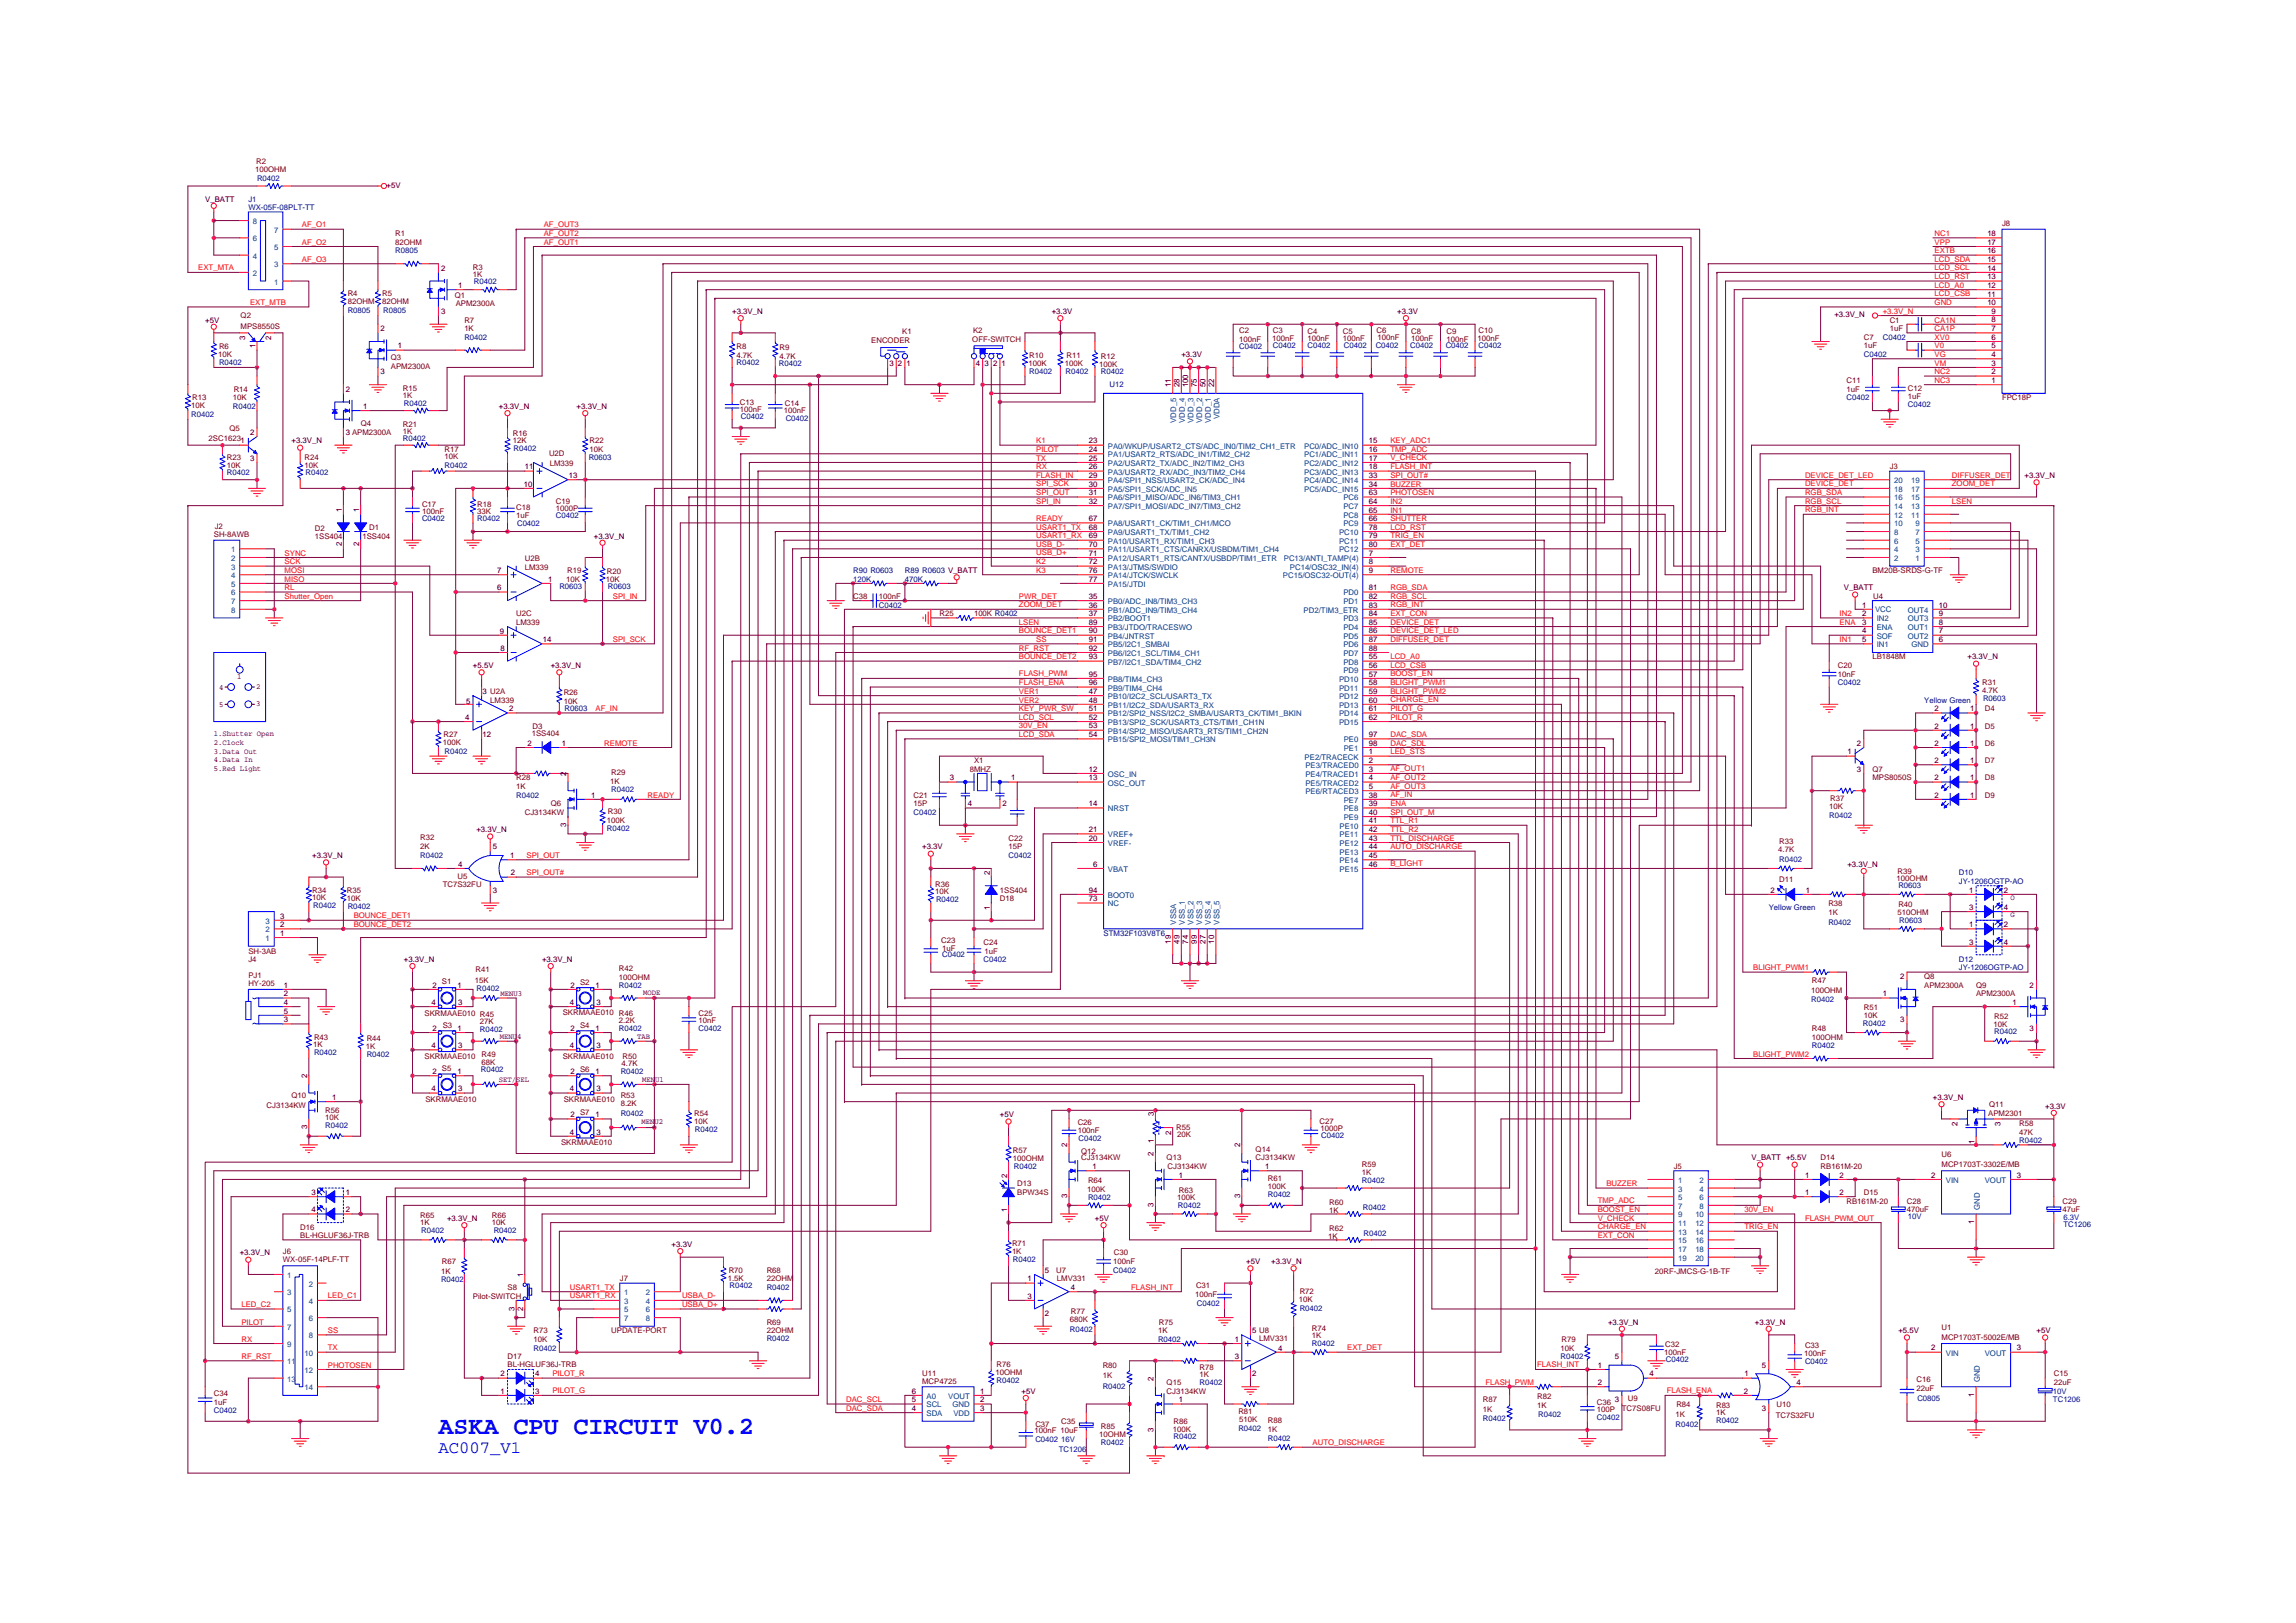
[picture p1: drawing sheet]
<svg xmlns="http://www.w3.org/2000/svg" width="297mm" height="210mm" viewBox="0 0 297 210" stroke-linecap="round" stroke-linejoin="round" font-family="sans-serif">
<defs><g id="words">
<text font-size="3.2" fill="#00f" x="56.7" y="185.5">ASKA CPU CIRCUIT V0.2</text>
<text font-size="2.2" fill="#00f" x="56.7" y="188">AC007_V1</text>
<g font-size="1" fill="#800000">
<text x="33" y="22.3">100OHM</text>
<text x="33.1" y="21.2">R2</text>
<text x="259" y="29.2">J8</text>
<text x="51.1" y="30.6">R1</text>
<text x="51.1" y="31.7">82OHM</text>
<text x="61.2" y="34.9">R3</text>
<text x="61.2" y="35.8">1K</text>
<text x="31.1" y="41.2">Q2</text>
<text x="45" y="38.3">R4</text>
<text x="45" y="39.4">82OHM</text>
<text x="49.5" y="38.3">R5</text>
<text x="49.5" y="39.4">82OHM</text>
<text x="58.8" y="38.6">Q1</text>
<text x="59" y="39.6">APM2300A</text>
<text x="60.1" y="41.7">R7</text>
<text x="244.5" y="41.7">C1</text>
<text x="28.2" y="46.2">10K</text>
<text x="28.3" y="45.2">R6</text>
<text x="31.1" y="42.5">MPS8550S</text>
<text x="50.6" y="46.5">Q3</text>
<text x="50.6" y="47.8">APM2300A</text>
<text x="60.1" y="42.8">1K</text>
<text x="95.3" y="45.2">R8</text>
<text x="95.3" y="46.3">4.7K</text>
<text x="100.9" y="45.3">R9</text>
<text x="100.9" y="46.4">4.7K</text>
<text x="112.7" y="44.4">ENCODER</text>
<text x="116.7" y="43.2">K1</text>
<text x="125.8" y="44.2">OFF-SWITCH</text>
<text x="125.9" y="43.1">K2</text>
<text x="133.1" y="47.3">100K</text>
<text x="133.2" y="46.3">R10</text>
<text x="137.7" y="47.3">100K</text>
<text x="138" y="46.3">R11</text>
<text x="142.2" y="47.4">100K</text>
<text x="142.4" y="46.4">R12</text>
<text x="160.3" y="43.1">C2</text>
<text x="160.3" y="44.2">100nF</text>
<text x="164.6" y="44.1">100nF</text>
<text x="164.7" y="43.1">C3</text>
<text x="169.2" y="43.2">C4</text>
<text x="169.2" y="44.1">100nF</text>
<text x="173.7" y="43.2">C5</text>
<text x="173.7" y="44.1">100nF</text>
<text x="178.1" y="43.1">C6</text>
<text x="178.2" y="44">100nF</text>
<text x="182.6" y="43.2">C8</text>
<text x="182.6" y="44.1">100nF</text>
<text x="187.1" y="43.2">C9</text>
<text x="187.1" y="44.2">100nF</text>
<text x="191.2" y="44.1">100nF</text>
<text x="191.3" y="43.1">C10</text>
<text x="241.1" y="44">C7</text>
<text x="241.1" y="45.1">1uF</text>
<text x="244.5" y="42.8">1uF</text>
<text x="24.8" y="52.8">10K</text>
<text x="24.9" y="51.8">R13</text>
<text x="30.1" y="51.8">10K</text>
<text x="30.2" y="50.7">R14</text>
<text x="52.1" y="50.6">R15</text>
<text x="52.1" y="51.5">1K</text>
<text x="95.7" y="52.3">C13</text>
<text x="95.7" y="53.2">100nF</text>
<text x="101.4" y="53.5">100nF</text>
<text x="101.5" y="52.5">C14</text>
<text x="238.9" y="49.6">C11</text>
<text x="238.9" y="50.7">1uF</text>
<text x="246.8" y="50.6">C12</text>
<text x="246.8" y="51.6">1uF</text>
<text x="259" y="51.8">FPC18P</text>
<text x="27" y="57">2SC1623</text>
<text x="29.3" y="59.5">R23</text>
<text x="29.7" y="55.8">Q5</text>
<text x="39.4" y="59.5">R24</text>
<text x="46.7" y="55.1">Q4</text>
<text x="52.1" y="55.3">R21</text>
<text x="52.1" y="56.1">1K</text>
<text x="57.5" y="58.5">R17</text>
<text x="57.5" y="59.4">10K</text>
<text x="66.3" y="56.4">R16</text>
<text x="66.3" y="57.4">12K</text>
<text x="71" y="59.1">U2D</text>
<text x="76.3" y="57.4">R22</text>
<text x="76.3" y="58.5">10K</text>
<text x="29.3" y="60.5">10K</text>
<text x="39.4" y="60.5">10K</text>
<text x="54.6" y="65.6">C17</text>
<text x="61.7" y="65.6">R18</text>
<text x="66.8" y="66">C18</text>
<text x="71.1" y="60.3">LM339</text>
<text x="71.9" y="65.2">C19</text>
<text x="244.5" y="60.7">J3</text>
<text x="27.7" y="69.4">SH-8AWB</text>
<text x="27.8" y="68.4">J2</text>
<text x="40.7" y="68.7">D2</text>
<text x="40.7" y="69.8">1SS404</text>
<text x="46.9" y="69.8">1SS404</text>
<text x="47.8" y="68.6">D1</text>
<text x="54.6" y="66.5">100nF</text>
<text x="61.7" y="66.5">33K</text>
<text x="66.8" y="67">1uF</text>
<text x="71.9" y="66.1">1000P</text>
<text x="67.9" y="72.6">U2B</text>
<text x="67.9" y="73.8">LM339</text>
<text x="73.3" y="75.3">10K</text>
<text x="73.4" y="74.1">R19</text>
<text x="78.4" y="75.3">10K</text>
<text x="78.5" y="74.3">R20</text>
<text x="110.4" y="77.5">C38</text>
<text x="113.7" y="77.5">100nF</text>
<text x="242.2" y="74.1">BM20B-SRDS-G-TF</text>
<text x="242.4" y="77.5">U4</text>
<text x="66.8" y="79.7">U2C</text>
<text x="66.8" y="80.8">LM339</text>
<text x="121.5" y="79.7">R25</text>
<text x="126" y="79.7">100K R0402</text>
<text x="72.9" y="89.9">R26</text>
<text x="237.8" y="86.4">C20</text>
<text x="237.8" y="87.6">10nF</text>
<text x="242.2" y="85.3">LB1848M</text>
<text x="256.4" y="88.7">R31</text>
<text x="256.4" y="89.7">4.7K</text>
<text x="57.4" y="95.4">R27</text>
<text x="63.4" y="90.9">LM339</text>
<text x="68.8" y="95.3">1SS404</text>
<text x="68.9" y="94.3">D3</text>
<text x="72.9" y="91">10K</text>
<text x="256.8" y="94.3">D5</text>
<text x="256.8" y="92">D4</text>
<text x="57.3" y="96.4">100K</text>
<text x="66.8" y="101">R28</text>
<text x="79" y="101.4">1K</text>
<text x="79.1" y="100.3">R29</text>
<text x="125.5" y="99.8">8MHZ</text>
<text x="126" y="98.7">X1</text>
<text x="242.2" y="99.8">Q7</text>
<text x="242.2" y="101">MPS8050S</text>
<text x="256.8" y="98.7">D7</text>
<text x="256.8" y="101">D8</text>
<text x="256.8" y="96.5">D6</text>
<text x="66.8" y="102.1">1K</text>
<text x="67.9" y="105.4">CJ3134KW</text>
<text x="71.2" y="104.3">Q6</text>
<text x="78.5" y="106.4">100K</text>
<text x="78.6" y="105.3">R30</text>
<text x="118.2" y="103.2">C21</text>
<text x="118.2" y="104.3">15P</text>
<text x="236.7" y="104.7">10K</text>
<text x="236.8" y="103.6">R37</text>
<text x="256.8" y="103.2">D9</text>
<text x="54.4" y="108.7">R32</text>
<text x="54.4" y="109.8">2K</text>
<text x="59.2" y="113.7">U5</text>
<text x="130.5" y="108.8">C22</text>
<text x="130.5" y="109.9">15P</text>
<text x="230.1" y="110.2">4.7K</text>
<text x="230.2" y="109.2">R33</text>
<text x="245.4" y="113.9">100OHM</text>
<text x="245.5" y="113">R39</text>
<text x="40.4" y="115.5">R34</text>
<text x="40.4" y="116.5">10K</text>
<text x="44.9" y="115.5">R35</text>
<text x="44.9" y="116.6">10K</text>
<text x="57.3" y="114.8">TC7S32FU</text>
<text x="121" y="114.8">R36</text>
<text x="121" y="115.7">10K</text>
<text x="129.4" y="116.6">D18</text>
<text x="129.4" y="115.5">1SS404</text>
<text x="230.2" y="114.2">D11</text>
<text x="236.5" y="117.2">R38</text>
<text x="236.5" y="118.4">1K</text>
<text x="245.5" y="118.4">510OHM</text>
<text x="245.6" y="117.4">R40</text>
<text x="32.1" y="124.4">J4</text>
<text x="32.1" y="123.4">SH-3AB</text>
<text x="61.5" y="125.8">R41</text>
<text x="80.1" y="125.7">R42</text>
<text x="121.8" y="122">C23</text>
<text x="121.9" y="123">1uF</text>
<text x="127.2" y="122.3">C24</text>
<text x="127.4" y="123.4">1uF</text>
<text x="32.1" y="126.6">PJ1</text>
<text x="32.1" y="127.6">HY-205</text>
<text x="54.9" y="131.5">SKRMAAE010 R45</text>
<text x="57.2" y="127.3">S1</text>
<text x="61.4" y="127.1">15K</text>
<text x="72.8" y="131.4">SKRMAAE010 R46</text>
<text x="75" y="127.5">S2</text>
<text x="80.1" y="126.8">100OHM</text>
<text x="90.4" y="131.5">C25</text>
<text x="234.3" y="128.5">100OHM</text>
<text x="234.4" y="127.2">R47</text>
<text x="241.1" y="130.7">R51</text>
<text x="241.1" y="131.7">10K</text>
<text x="248.9" y="126.7">Q8</text>
<text x="248.9" y="127.8">APM2300A</text>
<text x="255.7" y="127.8">Q9</text>
<text x="255.7" y="128.9">APM2300A</text>
<text x="258" y="131.8">R52</text>
<text x="40.5" y="135.5">1K</text>
<text x="40.6" y="134.5">R43</text>
<text x="47.3" y="135.7">1K</text>
<text x="47.4" y="134.7">R44</text>
<text x="54.9" y="137">SKRMAAE010</text>
<text x="57.3" y="133">S3</text>
<text x="62.1" y="132.5">27K</text>
<text x="62.3" y="136.7">R49</text>
<text x="62.3" y="137.7">68K</text>
<text x="72.8" y="137">SKRMAAE010</text>
<text x="75" y="133">S4</text>
<text x="80.1" y="132.4">2.2K</text>
<text x="80.4" y="138">4.7K</text>
<text x="80.5" y="137">R50</text>
<text x="90.4" y="132.4">10nF</text>
<text x="234.4" y="133.4">R48</text>
<text x="234.4" y="134.5">100OHM</text>
<text x="257.9" y="132.8">10K</text>
<text x="34.5" y="143.3">CJ3134KW</text>
<text x="37.7" y="142.1">Q10</text>
<text x="42.1" y="144">R56</text>
<text x="55" y="142.5">SKRMAAE010</text>
<text x="57.2" y="138.6">S5</text>
<text x="72.9" y="142.5">SKRMAAE010</text>
<text x="80.3" y="142.1">R53</text>
<text x="80.3" y="143.1">8.2K</text>
<text x="257.3" y="143.2">Q11</text>
<text x="42.1" y="144.9">10K</text>
<text x="72.6" y="148.1">SKRMAAE010</text>
<text x="75" y="144.2">S7</text>
<text x="89.8" y="144.4">R54</text>
<text x="89.8" y="145.4">10K</text>
<text x="131" y="149.1">R57</text>
<text x="139.4" y="145.6">C26</text>
<text x="139.4" y="146.6">100nF</text>
<text x="139.9" y="149.2">Q12</text>
<text x="152.2" y="146.2">R55</text>
<text x="152.3" y="147.1">20K</text>
<text x="162.4" y="149">Q14</text>
<text x="170.7" y="145.4">C27</text>
<text x="170.8" y="146.3">1000P</text>
<text x="251.2" y="149.7">U6</text>
<text x="257.2" y="144.3">APM2301</text>
<text x="261.2" y="145.7">R58</text>
<text x="261.2" y="146.8">47K</text>
<text x="131" y="150.3">100OHM</text>
<text x="131.6" y="153.5">D13</text>
<text x="131.6" y="154.6">BPW34S</text>
<text x="139.9" y="150.1">CJ3134KW</text>
<text x="140.7" y="154.2">100K</text>
<text x="140.8" y="153">R64</text>
<text x="150.9" y="150.1">Q13</text>
<text x="151" y="151.3">CJ3134KW</text>
<text x="152.3" y="155.3">100K</text>
<text x="152.5" y="154.4">R63</text>
<text x="162.4" y="150.1">CJ3134KW</text>
<text x="164" y="152.8">R61</text>
<text x="164" y="153.8">100K</text>
<text x="171.9" y="155.9">R60</text>
<text x="176.2" y="151">R59</text>
<text x="176.2" y="152">1K</text>
<text x="216.5" y="151.3">J5</text>
<text x="235.5" y="150.1">D14</text>
<text x="235.5" y="151.3">RB161M-20</text>
<text x="238.9" y="155.7">RB161M-20</text>
<text x="241.1" y="154.6">D15</text>
<text x="246.7" y="155.7">C28</text>
<text x="251.2" y="151">MCP1703T-3302E/MB</text>
<text x="266.8" y="155.7">C29</text>
<text x="38.8" y="159.1">D16</text>
<text x="38.8" y="160.2">BL-HGLUF36J-TRB</text>
<text x="54.4" y="157.6">R65</text>
<text x="54.4" y="158.5">1K</text>
<text x="63.6" y="157.6">R66</text>
<text x="63.6" y="158.5">10K</text>
<text x="130.9" y="161.2">R71</text>
<text x="171.8" y="160.3">1K</text>
<text x="171.9" y="159.3">R62</text>
<text x="171.9" y="157">1K</text>
<text x="246.7" y="156.8">470uF</text>
<text x="266.8" y="156.8">47uF</text>
<text x="36.6" y="162.2">J6</text>
<text x="36.6" y="163.2">WX-05F-14PLF-TT</text>
<text x="57.1" y="164.8">1K</text>
<text x="57.2" y="163.6">R67</text>
<text x="65.7" y="166.9">S8</text>
<text x="80.2" y="165.8">J7</text>
<text x="94.2" y="165.7">1.5K</text>
<text x="94.3" y="164.7">R70</text>
<text x="99.2" y="164.7">R68</text>
<text x="99.2" y="165.8">22OHM</text>
<text x="130.9" y="162.2">1K</text>
<text x="136.6" y="164.7">U7</text>
<text x="136.7" y="165.8">LMV331</text>
<text x="144" y="163.6">100nF</text>
<text x="144.1" y="162.4">C30</text>
<text x="154.6" y="167.8">100nF</text>
<text x="154.7" y="166.7">C31</text>
<text x="168.1" y="167.5">R72</text>
<text x="214.1" y="164.8">20RF-JMCS-G-1B-TF</text>
<text x="61.2" y="168">Pilot-SWITCH</text>
<text x="69" y="172.5">R73</text>
<text x="69" y="173.6">10K</text>
<text x="79.1" y="172.5">UPDATE-PORT</text>
<text x="99.2" y="171.4">R69</text>
<text x="99.2" y="172.5">22OHM</text>
<text x="138.4" y="171">680K</text>
<text x="138.5" y="170">R77</text>
<text x="149.8" y="172.5">1K</text>
<text x="149.9" y="171.4">R75</text>
<text x="162.9" y="173.5">LMV331</text>
<text x="168" y="168.5">10K</text>
<text x="169.7" y="172.2">R74</text>
<text x="169.7" y="173.2">1K</text>
<text x="202" y="173.6">R79</text>
<text x="251.2" y="172">U1</text>
<text x="251.2" y="173.4">MCP1703T-5002E/MB</text>
<text x="65.7" y="175.8">D17</text>
<text x="65.7" y="176.8">BL-HGLUF36J-TRB</text>
<text x="119.3" y="178">U11</text>
<text x="119.3" y="179.1">MCP4725</text>
<text x="128.8" y="177.9">10OHM</text>
<text x="128.9" y="176.8">R76</text>
<text x="142.7" y="177">R80</text>
<text x="142.7" y="178.3">1K</text>
<text x="150.9" y="179.2">Q15</text>
<text x="155.2" y="177.2">R78</text>
<text x="155.2" y="178.2">1K</text>
<text x="201.9" y="174.7">10K</text>
<text x="215.3" y="175.3">100nF</text>
<text x="215.4" y="174.3">C32</text>
<text x="233.4" y="175.4">100nF</text>
<text x="233.5" y="174.4">C33</text>
<text x="247.9" y="178.9">C16</text>
<text x="247.9" y="180">22uF</text>
<text x="265.7" y="178.1">C15</text>
<text x="265.7" y="179.2">22uF</text>
<text x="27.7" y="180.7">C34</text>
<text x="27.7" y="181.8">1uF</text>
<text x="133.8" y="185.5">100nF 10uF</text>
<text x="133.9" y="184.6">C37</text>
<text x="137.3" y="184.2">C35</text>
<text x="142.2" y="185.9">10OHM</text>
<text x="142.4" y="184.9">R85</text>
<text x="150.9" y="180.3">CJ3134KW</text>
<text x="151.7" y="185.2">100K</text>
<text x="151.8" y="184.2">R86</text>
<text x="160.2" y="183">R81</text>
<text x="160.3" y="184">510K</text>
<text x="164" y="184.1">R88</text>
<text x="164" y="185.2">1K</text>
<text x="191.8" y="181.4">R87</text>
<text x="191.8" y="182.7">1K</text>
<text x="198.9" y="181">R82</text>
<text x="198.9" y="182.1">1K</text>
<text x="206.6" y="181.8">C36</text>
<text x="206.6" y="182.7">100P</text>
<text x="209.8" y="182.5">TC7S08FU</text>
<text x="210.6" y="181.3">U9</text>
<text x="216.8" y="183.3">1K</text>
<text x="216.9" y="182">R84</text>
<text x="222" y="182.1">R83</text>
<text x="222" y="183.1">1K</text>
<text x="229.7" y="183.4">TC7S32FU</text>
<text x="229.8" y="182">U10</text>
</g>
<g font-size="1" fill="#000080">
<text x="33.2" y="23.4">R0402</text>
<text x="32.1" y="26.1">J1</text>
<text x="32.1" y="27.2">WX-05F-08PLT-TT</text>
<text x="51.1" y="32.8">R0805</text>
<text x="45" y="40.5">R0805</text>
<text x="49.6" y="40.5">R0805</text>
<text x="61.3" y="36.7">R0402</text>
<text x="28.3" y="47.2">R0402</text>
<text x="60.1" y="44">R0402</text>
<text x="95.3" y="47.2">R0402</text>
<text x="100.8" y="47.3">R0402</text>
<text x="160.3" y="45.2">C0402</text>
<text x="164.7" y="45.1">C0402</text>
<text x="169.2" y="45">C0402</text>
<text x="173.8" y="45.1">C0402</text>
<text x="178" y="45">C0402</text>
<text x="182.4" y="45">C0402</text>
<text x="187" y="45.1">C0402</text>
<text x="191.3" y="45.1">C0402</text>
<text x="241.1" y="46.2">C0402</text>
<text x="243.6" y="44">C0402</text>
<text x="24.8" y="53.9">R0402</text>
<text x="30.1" y="52.9">R0402</text>
<text x="52.2" y="52.5">R0402</text>
<text x="133.2" y="48.3">R0402</text>
<text x="137.9" y="48.3">R0402</text>
<text x="142.4" y="48.4">R0402</text>
<text x="143.6" y="50.1">U12</text>
<text x="238.9" y="51.8">C0402</text>
<text x="246.8" y="52.7">C0402</text>
<text x="52.1" y="57">R0402</text>
<text x="66.4" y="58.4">R0402</text>
<text x="76.2" y="59.5">R0603</text>
<text x="95.8" y="54.2">C0402</text>
<text x="101.6" y="54.5">C0402</text>
<text x="29.3" y="61.5">R0402</text>
<text x="39.5" y="61.5">R0402</text>
<text x="57.5" y="60.5">R0402</text>
<text x="54.6" y="67.4">C0402</text>
<text x="61.7" y="67.4">R0402</text>
<text x="66.9" y="68">C0402</text>
<text x="71.9" y="67">C0402</text>
<text x="72.4" y="76.3">R0603</text>
<text x="78.6" y="76.3">R0603</text>
<text x="110.4" y="74.1">R90 R0603</text>
<text x="110.4" y="75.3">120K</text>
<text x="117.1" y="74.1">R89 R0603 V_BATT</text>
<text x="117.1" y="75.3">470K</text>
<text x="113.7" y="78.6">C0402</text>
<text x="237.8" y="88.7">C0402</text>
<text x="73" y="92">R0603</text>
<text x="248.9" y="90.9">Yellow Green</text>
<text x="256.5" y="90.7">R0603</text>
<text x="57.5" y="97.5">R0402</text>
<text x="66.8" y="103.2">R0402</text>
<text x="78.5" y="107.6">R0402</text>
<text x="79.1" y="102.5">R0402</text>
<text x="118.2" y="105.4">C0402</text>
<text x="236.7" y="105.8">R0402</text>
<text x="54.4" y="111">R0402</text>
<text x="130.5" y="111">C0402</text>
<text x="230.2" y="111.5">R0402</text>
<text x="253.4" y="113.3">D10</text>
<text x="40.5" y="117.5">R0402</text>
<text x="45" y="117.6">R0402</text>
<text x="121.1" y="116.7">R0402</text>
<text x="228.8" y="117.7">Yellow Green</text>
<text x="236.5" y="119.6">R0402</text>
<text x="245.6" y="114.9">R0603</text>
<text x="245.7" y="119.4">R0603</text>
<text x="253.4" y="114.4">JY-1206OGTP-AO</text>
<text x="121.9" y="123.9">C0402</text>
<text x="127.2" y="124.4">C0402</text>
<text x="142.8" y="121.1">STM32F103V8T6</text>
<text x="253.4" y="124.4">D12</text>
<text x="253.4" y="125.6">JY-1206OGTP-AO</text>
<text x="61.6" y="128.2">R0402</text>
<text x="80.1" y="127.8">R0402</text>
<text x="234.3" y="129.7">R0402</text>
<text x="40.6" y="136.5">R0402</text>
<text x="47.4" y="136.7">R0402</text>
<text x="62.1" y="133.5">R0402</text>
<text x="80.1" y="133.4">R0402</text>
<text x="90.4" y="133.4">C0402</text>
<text x="234.4" y="135.6">R0402</text>
<text x="241" y="132.7">R0402</text>
<text x="258" y="133.8">R0402</text>
<text x="62.2" y="138.7">R0402</text>
<text x="80.3" y="139">R0402</text>
<text x="42.1" y="145.9">R0402</text>
<text x="80.3" y="144.3">R0402</text>
<text x="89.9" y="146.5">R0402</text>
<text x="139.5" y="147.6">C0402</text>
<text x="170.9" y="147.2">C0402</text>
<text x="261.2" y="147.9">R0402</text>
<text x="131.2" y="151.3">R0402</text>
<text x="140.8" y="155.3">R0402</text>
<text x="164" y="154.8">R0402</text>
<text x="176.2" y="153">R0402</text>
<text x="54.5" y="159.5">R0402</text>
<text x="63.9" y="159.5">R0402</text>
<text x="152.4" y="156.3">R0402</text>
<text x="176.3" y="156.5">R0402</text>
<text x="176.4" y="159.9">R0402</text>
<text x="57.1" y="165.9">R0402</text>
<text x="94.4" y="166.7">R0402</text>
<text x="99.2" y="166.9">R0402</text>
<text x="131" y="163.3">R0402</text>
<text x="144" y="164.7">C0402</text>
<text x="99.2" y="173.5">R0402</text>
<text x="138.4" y="172.3">R0402</text>
<text x="149.8" y="173.6">R0402</text>
<text x="154.8" y="169">C0402</text>
<text x="168.1" y="169.6">R0402</text>
<text x="69" y="174.7">R0402</text>
<text x="128.9" y="179">R0402</text>
<text x="142.7" y="179.6">R0402</text>
<text x="155.2" y="179.2">R0402</text>
<text x="169.7" y="174.2">R0402</text>
<text x="201.9" y="175.8">R0402</text>
<text x="215.5" y="176.2">C0402</text>
<text x="233.5" y="176.5">C0402</text>
<text x="27.7" y="182.8">C0402</text>
<text x="160.2" y="185.1">R0402</text>
<text x="191.8" y="183.9">R0402</text>
<text x="199" y="183.3">R0402</text>
<text x="206.6" y="183.7">C0402</text>
<text x="216.8" y="184.6">R0402</text>
<text x="222" y="184.1">R0402</text>
<text x="248.1" y="181.2">C0805</text>
<text x="133.9" y="186.6">C0402</text>
<text x="142.4" y="186.9">R0402</text>
<text x="151.8" y="186.2">R0402</text>
<text x="164" y="186.5">R0402</text>
</g>
<g font-size="1">
<text x="26.5" y="26.1">V_BATT</text>
<text x="50" y="24.3">+5V</text>
<text x="57.1" y="35">2</text>
<text x="257.1" y="30.5">18</text>
<text x="257.1" y="31.7">17</text>
<text x="257.1" y="32.8">16</text>
<text x="257.1" y="33.9">15</text>
<text x="257.1" y="35">14</text>
<text x="26.5" y="41.7">+5V</text>
<text x="57.1" y="40.6">3</text>
<text x="59.3" y="37.3">1</text>
<text x="94.7" y="40.6">+3.3V_N</text>
<text x="136.1" y="40.6">+3.3V</text>
<text x="180.8" y="40.6">+3.3V</text>
<text x="237.3" y="41.1">+3.3V_N</text>
<text x="257.1" y="36.1">13</text>
<text x="257.1" y="37.2">12</text>
<text x="257.1" y="38.4">11</text>
<text x="257.1" y="39.5">10</text>
<text x="257.7" y="40.6">9</text>
<text x="257.7" y="41.7">8</text>
<text x="31.7" y="44" transform="rotate(-90 31.7 44)">3</text>
<text x="33.1" y="45.1" transform="rotate(-90 33.1 45.1)">1</text>
<text x="35.1" y="44" transform="rotate(-90 35.1 44)">2</text>
<text x="49.2" y="42.8">2</text>
<text x="51.5" y="45.1">1</text>
<text x="115.1" y="47.3">3</text>
<text x="116.2" y="47.3">2</text>
<text x="117.3" y="47.3">1</text>
<text x="126.2" y="47.3">4</text>
<text x="127.4" y="47.3">3</text>
<text x="128.5" y="47.3">2</text>
<text x="129.6" y="47.3">1</text>
<text x="152.8" y="46.2">+3.3V</text>
<text x="257.7" y="42.8">7</text>
<text x="257.7" y="44">6</text>
<text x="257.7" y="45.1">5</text>
<text x="257.7" y="46.2">4</text>
<text x="257.7" y="47.3">3</text>
<text x="44.8" y="50.7">2</text>
<text x="47" y="52.9">1</text>
<text x="49.2" y="48.4">3</text>
<text x="64.5" y="52.9">+3.3V_N</text>
<text x="74.6" y="52.9">+3.3V_N</text>
<text x="151.5" y="50.1" transform="rotate(-90 151.5 50.1)">11</text>
<text x="152.6" y="50.1" transform="rotate(-90 152.6 50.1)">28</text>
<text x="153.7" y="50.1" transform="rotate(-90 153.7 50.1)">100</text>
<text x="154.8" y="50.1" transform="rotate(-90 154.8 50.1)">75</text>
<text x="156" y="50.1" transform="rotate(-90 156 50.1)">50</text>
<text x="157.1" y="50.1" transform="rotate(-90 157.1 50.1)">22</text>
<text x="257.7" y="48.4">2</text>
<text x="257.7" y="49.5">1</text>
<text x="31.1" y="57.4">1</text>
<text x="32.4" y="56.3">2</text>
<text x="32.4" y="59.6">3</text>
<text x="37.7" y="57.4">+3.3V_N</text>
<text x="44.8" y="56.3">3 APM2300A</text>
<text x="140.9" y="57.4">23</text>
<text x="140.9" y="58.5">24</text>
<text x="140.9" y="59.6">25</text>
<text x="177.1" y="57.4">15</text>
<text x="177.1" y="58.5">16</text>
<text x="177.1" y="59.6">17</text>
<text x="67.8" y="63">10</text>
<text x="67.9" y="60.7">11</text>
<text x="73.6" y="61.8">13</text>
<text x="140.9" y="60.7">26</text>
<text x="140.9" y="61.8">29</text>
<text x="140.9" y="63">30</text>
<text x="140.9" y="64.1">31</text>
<text x="140.9" y="65.2">32</text>
<text x="177.1" y="65.2">64</text>
<text x="177.1" y="64.1">63</text>
<text x="177.1" y="60.7">18</text>
<text x="177.1" y="61.8">33</text>
<text x="177.1" y="63">34</text>
<text x="261.9" y="61.8">+3.3V_N</text>
<text x="44.2" y="70.7" transform="rotate(-90 44.2 70.7)">2</text>
<text x="44.2" y="66.2" transform="rotate(-90 44.2 66.2)">1</text>
<text x="46.5" y="70.7" transform="rotate(-90 46.5 70.7)">2</text>
<text x="46.5" y="66.2" transform="rotate(-90 46.5 66.2)">1</text>
<text x="76.8" y="69.7">+3.3V_N</text>
<text x="140.9" y="71.9">71</text>
<text x="140.9" y="70.8">70</text>
<text x="140.9" y="69.7">69</text>
<text x="140.9" y="68.5">68</text>
<text x="140.9" y="67.4">67</text>
<text x="177.1" y="67.4">66</text>
<text x="177.1" y="66.3">65</text>
<text x="177.1" y="70.8">80</text>
<text x="177.1" y="69.7">79</text>
<text x="177.1" y="68.5">78</text>
<text x="177.1" y="71.9">7</text>
<text x="64.3" y="74.1">7</text>
<text x="64.3" y="76.4">6</text>
<text x="70.9" y="75.2">1</text>
<text x="140.9" y="77.5">35</text>
<text x="140.9" y="75.2">77</text>
<text x="140.9" y="74.1">76</text>
<text x="140.9" y="73">72</text>
<text x="177.1" y="77.5">82</text>
<text x="177.1" y="76.4">81</text>
<text x="177.1" y="74.1">9</text>
<text x="177.1" y="73">8</text>
<text x="238.6" y="76.4">V_BATT</text>
<text x="64.7" y="82">9</text>
<text x="70.2" y="83.1">14</text>
<text x="140.9" y="78.6">36</text>
<text x="140.9" y="79.7">37</text>
<text x="140.9" y="83.1">91</text>
<text x="140.9" y="82">90</text>
<text x="140.9" y="80.8">89</text>
<text x="177.1" y="83.1">87</text>
<text x="177.1" y="82">86</text>
<text x="177.1" y="80.8">85</text>
<text x="177.1" y="79.7">84</text>
<text x="177.1" y="78.6">83</text>
<text x="240.9" y="80.8">3</text>
<text x="240.9" y="82">4</text>
<text x="240.9" y="83.1">5</text>
<text x="240.9" y="78.6">1</text>
<text x="240.9" y="79.7">2</text>
<text x="250.8" y="82">7</text>
<text x="250.8" y="80.8">8</text>
<text x="250.8" y="79.7">9</text>
<text x="250.8" y="78.6">10</text>
<text x="250.8" y="83.1">6</text>
<text x="28.3" y="89.2">4</text>
<text x="30.7" y="87.9">1</text>
<text x="33.1" y="89.1">2</text>
<text x="61.2" y="86.4">+5.5V</text>
<text x="62.4" y="89.8">3 U2A</text>
<text x="64.8" y="84.2">8</text>
<text x="71.2" y="86.4">+3.3V_N</text>
<text x="140.9" y="89.8">47</text>
<text x="140.9" y="88.7">96</text>
<text x="140.9" y="87.5">95</text>
<text x="140.9" y="85.3">93</text>
<text x="140.9" y="84.2">92</text>
<text x="177.1" y="84.2">88</text>
<text x="177.1" y="86.4">56</text>
<text x="177.1" y="85.3">55</text>
<text x="177.1" y="89.8">59</text>
<text x="177.1" y="88.7">58</text>
<text x="177.1" y="87.5">57</text>
<text x="254.5" y="85.3">+3.3V_N</text>
<text x="27.7" y="95.3">1.Shutter Open</text>
<text x="28.3" y="91.5">5</text>
<text x="33.1" y="91.4">3</text>
<text x="60.2" y="93.1">4</text>
<text x="60.3" y="91">5</text>
<text x="62.4" y="95.4">12</text>
<text x="65.9" y="92">2</text>
<text x="140.9" y="90.9">48</text>
<text x="140.9" y="95.4">54</text>
<text x="140.9" y="94.2">53</text>
<text x="140.9" y="93.1">52</text>
<text x="140.9" y="92">51</text>
<text x="177.1" y="95.4">97</text>
<text x="177.1" y="93.1">62</text>
<text x="177.1" y="92">61</text>
<text x="177.1" y="90.9">60</text>
<text x="250.3" y="94.3">2</text>
<text x="250.3" y="92">2</text>
<text x="254.9" y="94.3">1</text>
<text x="254.9" y="92">1</text>
<text x="27.7" y="96.4">2.Clock</text>
<text x="27.7" y="97.5">3.Data Out</text>
<text x="27.7" y="98.6">4.Data In</text>
<text x="27.7" y="99.7">5.Red Light</text>
<text x="68.2" y="96.5">2</text>
<text x="72.7" y="96.5">1</text>
<text x="73.3" y="100.4" transform="rotate(-90 73.3 100.4)">2</text>
<text x="122.9" y="101">3</text>
<text x="130.8" y="101">1</text>
<text x="140.9" y="99.8">12</text>
<text x="140.9" y="101">13</text>
<text x="177.1" y="96.5">98</text>
<text x="177.1" y="97.6">1</text>
<text x="177.1" y="98.7">2</text>
<text x="177.1" y="99.8">3</text>
<text x="177.1" y="101">4</text>
<text x="239" y="97.6">1</text>
<text x="240.2" y="96.5">2</text>
<text x="240.2" y="99.8">3</text>
<text x="250.3" y="98.7">2</text>
<text x="250.3" y="101">2</text>
<text x="250.3" y="96.5">2</text>
<text x="254.9" y="98.7">1</text>
<text x="254.9" y="101">1</text>
<text x="254.9" y="96.5">1</text>
<text x="61.6" y="107.7">+3.3V_N</text>
<text x="73.3" y="107" transform="rotate(-90 73.3 107)">3</text>
<text x="76.5" y="103.2">1</text>
<text x="125.2" y="104.3">4</text>
<text x="129.7" y="104.3">2</text>
<text x="140.9" y="104.3">14</text>
<text x="140.9" y="107.7">21</text>
<text x="177.1" y="106.5">41</text>
<text x="177.1" y="107.7">42</text>
<text x="177.1" y="103.2">38</text>
<text x="177.1" y="104.3">39</text>
<text x="177.1" y="105.4">40</text>
<text x="177.1" y="102.1">5</text>
<text x="250.3" y="103.2">2</text>
<text x="254.9" y="103.2">1</text>
<text x="40.4" y="111">+3.3V_N</text>
<text x="59.3" y="112.1">4</text>
<text x="63.8" y="109.9">5</text>
<text x="66" y="111">1</text>
<text x="66.1" y="113.3">2</text>
<text x="119.3" y="109.9">+3.3V</text>
<text x="128.1" y="113.3" transform="rotate(-90 128.1 113.3)">2</text>
<text x="140.9" y="108.8">20</text>
<text x="141.4" y="112.1">6</text>
<text x="177.1" y="108.8">43</text>
<text x="177.1" y="109.9">44</text>
<text x="177.1" y="111">45</text>
<text x="177.1" y="112.1">46</text>
<text x="239" y="112.1">+3.3V_N</text>
<text x="36.3" y="120">2</text>
<text x="36.3" y="118.8">3</text>
<text x="63.8" y="115.5">3</text>
<text x="128.1" y="117.7" transform="rotate(-90 128.1 117.7)">1</text>
<text x="140.9" y="115.5">94</text>
<text x="140.9" y="116.6">73</text>
<text x="229.1" y="115.5">2</text>
<text x="233.6" y="115.5">1</text>
<text x="254.8" y="120">1</text>
<text x="254.8" y="115.5">1</text>
<text x="254.8" y="117.7">3</text>
<text x="259.2" y="120">2</text>
<text x="259.2" y="115.5">2</text>
<text x="259.2" y="117.7">4</text>
<text x="260.1" y="116.4">O</text>
<text x="260.1" y="118.6">G</text>
<text x="36.3" y="121.1">1</text>
<text x="52.2" y="124.4">+3.3V_N</text>
<text x="70.1" y="124.4">+3.3V_N</text>
<text x="151.5" y="122.1" transform="rotate(-90 151.5 122.1)">19</text>
<text x="152.6" y="122.1" transform="rotate(-90 152.6 122.1)">49</text>
<text x="153.7" y="122.1" transform="rotate(-90 153.7 122.1)">74</text>
<text x="154.8" y="122.1" transform="rotate(-90 154.8 122.1)">99</text>
<text x="156" y="122.1" transform="rotate(-90 156 122.1)">27</text>
<text x="157.1" y="122.1" transform="rotate(-90 157.1 122.1)">10</text>
<text x="254.8" y="122.2">3</text>
<text x="259.2" y="122.2">4</text>
<text x="36.7" y="127.8">1</text>
<text x="36.7" y="128.9">2</text>
<text x="36.7" y="130">4</text>
<text x="36.7" y="131.1">5</text>
<text x="55.8" y="130">4</text>
<text x="55.9" y="127.8">2</text>
<text x="59.2" y="127.8">1</text>
<text x="59.3" y="130">3</text>
<text x="64.8" y="128.8">MENU3</text>
<text x="73.7" y="130">4</text>
<text x="73.8" y="127.8">2</text>
<text x="77.1" y="127.8">1</text>
<text x="77.2" y="130">3</text>
<text x="83.2" y="128.7">MODE</text>
<text x="243.6" y="128.9">1</text>
<text x="245.8" y="126.7">2</text>
<text x="260.3" y="130">1</text>
<text x="262.6" y="127.8">2</text>
<text x="36.7" y="132.3">3</text>
<text x="55.8" y="135.6">4</text>
<text x="55.9" y="133.4">2</text>
<text x="59.2" y="133.4">1</text>
<text x="59.3" y="135.6">3</text>
<text x="64.7" y="134.4">MENU4</text>
<text x="73.7" y="135.6">4</text>
<text x="73.8" y="133.4">2</text>
<text x="77.1" y="133.4">1</text>
<text x="77.2" y="135.6">3</text>
<text x="82.4" y="134.4">TAB</text>
<text x="245.8" y="132.3">3</text>
<text x="262.6" y="133.4">3</text>
<text x="39.7" y="139.5" transform="rotate(-90 39.7 139.5)">2</text>
<text x="43" y="142.3">1</text>
<text x="55.8" y="141.2">4</text>
<text x="55.9" y="139">2</text>
<text x="59.2" y="139">1</text>
<text x="59.3" y="141.2">3</text>
<text x="64.5" y="140">SET/SEL</text>
<text x="73.7" y="141.2">4</text>
<text x="73.8" y="139">2 S6</text>
<text x="77.1" y="139">1</text>
<text x="77.2" y="141.2">3</text>
<text x="83.1" y="140">MENU1</text>
<text x="250.1" y="142.3">+3.3V_N</text>
<text x="264.6" y="143.4">+3.3V</text>
<text x="39.7" y="146.1" transform="rotate(-90 39.7 146.1)">3</text>
<text x="73.7" y="146.8">4</text>
<text x="73.8" y="144.6">2</text>
<text x="77.1" y="144.6">1</text>
<text x="77.2" y="146.8">3</text>
<text x="83" y="145.5">MENU2</text>
<text x="129.4" y="144.6">+5V</text>
<text x="138.1" y="148.5" transform="rotate(-90 138.1 148.5)">2</text>
<text x="149.3" y="149.6" transform="rotate(-90 149.3 149.6)">2</text>
<text x="149.3" y="147.9" transform="rotate(-90 149.3 147.9)">1</text>
<text x="149.3" y="144.4" transform="rotate(-90 149.3 144.4)">3</text>
<text x="151.5" y="146.8" transform="rotate(-90 151.5 146.8)">2</text>
<text x="160.4" y="148.5" transform="rotate(-90 160.4 148.5)">2</text>
<text x="253.2" y="145.7" transform="rotate(-90 253.2 145.7)">2</text>
<text x="255.5" y="148" transform="rotate(-90 255.5 148)">1</text>
<text x="258.8" y="145.7" transform="rotate(-90 258.8 145.7)">3</text>
<text x="40.3" y="154.6">3</text>
<text x="44.8" y="154.6">1</text>
<text x="130.3" y="152.4" transform="rotate(-90 130.3 152.4)">2</text>
<text x="138.1" y="155" transform="rotate(-90 138.1 155)">3</text>
<text x="141.3" y="151.2">1</text>
<text x="152.5" y="152.4">1</text>
<text x="160.4" y="155" transform="rotate(-90 160.4 155)">3</text>
<text x="163.7" y="151.2">1</text>
<text x="226.6" y="150.1">V_BATT +5.5V</text>
<text x="233.5" y="152.4">1</text>
<text x="233.5" y="154.6">1</text>
<text x="238" y="152.4">2</text>
<text x="238" y="154.6">2</text>
<text x="249.8" y="152.4">2</text>
<text x="260.9" y="152.4">3</text>
<text x="40.3" y="156.8">4</text>
<text x="44.8" y="156.8">2</text>
<text x="57.8" y="158">+3.3V_N</text>
<text x="86.9" y="161.3">+3.3V</text>
<text x="130.3" y="156.8" transform="rotate(-90 130.3 156.8)">1</text>
<text x="141.7" y="158">+5V</text>
<text x="149.3" y="156.2" transform="rotate(-90 149.3 156.2)">3</text>
<text x="255.4" y="158.4" transform="rotate(-90 255.4 158.4)">1</text>
<text x="31" y="162.4">+3.3V_N</text>
<text x="67.7" y="165.2" transform="rotate(-90 67.7 165.2)">1</text>
<text x="132.9" y="165.8">1</text>
<text x="135.2" y="164.7">5</text>
<text x="138.5" y="166.9">4</text>
<text x="161.2" y="163.6">+5V</text>
<text x="164.5" y="163.6">+3.3V_N</text>
<text x="66.5" y="169.6" transform="rotate(-90 66.5 169.6)">3</text>
<text x="67.7" y="169.6" transform="rotate(-90 67.7 169.6)">2</text>
<text x="132.9" y="168">3</text>
<text x="135.2" y="170.3">2</text>
<text x="159.8" y="173.6">1</text>
<text x="162" y="172.5">5 U8</text>
<text x="208" y="171.4">+3.3V_N</text>
<text x="227" y="171.4">+3.3V_N</text>
<text x="245.6" y="172.5">+5.5V</text>
<text x="263.5" y="172.5">+5V</text>
<text x="64.8" y="178.1">2</text>
<text x="69.2" y="178.1">4</text>
<text x="149.3" y="178.6" transform="rotate(-90 149.3 178.6)">2</text>
<text x="159.8" y="175.8">3</text>
<text x="162" y="178.1">2</text>
<text x="165.3" y="174.7">4</text>
<text x="206.7" y="177">1</text>
<text x="206.7" y="179.2">2</text>
<text x="208.9" y="175.8">5</text>
<text x="213.4" y="178.1">4</text>
<text x="225.7" y="178.1">1</text>
<text x="227.9" y="177">5</text>
<text x="232.4" y="179.2">4</text>
<text x="249.8" y="174.7">2</text>
<text x="260.9" y="174.7">3</text>
<text x="64.8" y="180.3">1</text>
<text x="69.2" y="180.3">3</text>
<text x="118" y="182.5">4</text>
<text x="118" y="181.4">5</text>
<text x="118" y="180.3">6</text>
<text x="126.8" y="180.3">1</text>
<text x="126.8" y="181.4">2</text>
<text x="126.8" y="182.5">3</text>
<text x="132.2" y="180.3">+5V</text>
<text x="149.3" y="185.2" transform="rotate(-90 149.3 185.2)">3</text>
<text x="152.5" y="181.4">1</text>
<text x="208.9" y="181.4">3</text>
<text x="225.6" y="180.3">2</text>
<text x="227.9" y="182.5">3</text>
<text x="255.4" y="180.8" transform="rotate(-90 255.4 180.8)">1</text>
</g>
<g font-size="1" fill="#004080">
<text x="32.7" y="29">8</text>
<text x="32.7" y="35.7">2</text>
<text x="32.7" y="33.5">4</text>
<text x="32.7" y="31.2">6</text>
<text x="35.5" y="34.6">3</text>
<text x="35.5" y="32.3">5</text>
<text x="35.5" y="30.1">7</text>
<text x="35.5" y="36.8">1</text>
<text x="143.3" y="58">PA0/WKUP/USART2_CTS/ADC_IN0/TIM2_CH1_ETR</text>
<text x="143.3" y="59.2">PA1/USART2_RTS/ADC_IN1/TIM2_CH2</text>
<text x="152.2" y="54.7" transform="rotate(-90 152.2 54.7)">VDD_5</text>
<text x="153.3" y="54.7" transform="rotate(-90 153.3 54.7)">VDD_4</text>
<text x="154.4" y="54.7" transform="rotate(-90 154.4 54.7)">VDD_3</text>
<text x="155.5" y="54.7" transform="rotate(-90 155.5 54.7)">VDD_2</text>
<text x="156.6" y="54.7" transform="rotate(-90 156.6 54.7)">VDD_1</text>
<text x="157.8" y="54.3" transform="rotate(-90 157.8 54.3)">VDDA</text>
<text x="168.7" y="58">PC0/ADC_IN10</text>
<text x="168.7" y="59.2">PC1/ADC_IN11</text>
<text x="143.3" y="60.3">PA2/USART2_TX/ADC_IN2/TIM2_CH3</text>
<text x="143.3" y="61.4">PA3/USART2_RX/ADC_IN3/TIM2_CH4</text>
<text x="143.3" y="62.5">PA4/SPI1_NSS/USART2_CK/ADC_IN4</text>
<text x="143.3" y="63.6">PA5/SPI1_SCK/ADC_IN5</text>
<text x="143.3" y="64.8">PA6/SPI1_MISO/ADC_IN6/TIM3_CH1</text>
<text x="143.3" y="65.9">PA7/SPI1_MOSI/ADC_IN7/TIM3_CH2</text>
<text x="168.7" y="60.3">PC2/ADC_IN12</text>
<text x="168.7" y="61.4">PC3/ADC_IN13</text>
<text x="168.7" y="62.5">PC4/ADC_IN14</text>
<text x="168.7" y="63.6">PC5/ADC_IN15</text>
<text x="173.8" y="65.9">PC7</text>
<text x="173.8" y="64.8">PC6</text>
<text x="245" y="65.9">14</text>
<text x="245" y="64.8">16</text>
<text x="245" y="63.6">18</text>
<text x="245" y="62.5">20</text>
<text x="247.3" y="65.9">13</text>
<text x="247.3" y="64.8">15</text>
<text x="247.3" y="63.6">17</text>
<text x="247.3" y="62.5">19</text>
<text x="29.9" y="71.5">1</text>
<text x="143.3" y="71.5">PA11/USART1_CTS/CANRX/USBDM/TIM1_CH4</text>
<text x="143.3" y="70.3">PA10/USART1_RX/TIM1_CH3</text>
<text x="143.3" y="69.2">PA9/USART1_TX/TIM1_CH2</text>
<text x="143.3" y="68.1">PA8/USART1_CK/TIM1_CH1/MCO</text>
<text x="173.2" y="71.5">PC12</text>
<text x="173.2" y="70.3">PC11</text>
<text x="173.2" y="69.2">PC10</text>
<text x="173.8" y="68.1">PC9</text>
<text x="173.8" y="67">PC8</text>
<text x="245" y="71.5">4</text>
<text x="245" y="70.3">6</text>
<text x="245" y="69.2">8</text>
<text x="245" y="68.1">10</text>
<text x="245" y="67">12</text>
<text x="247.3" y="67">11</text>
<text x="247.8" y="71.5">3</text>
<text x="247.8" y="70.3">5</text>
<text x="247.8" y="69.2">7</text>
<text x="247.8" y="68.1">9</text>
<text x="29.9" y="72.6">2</text>
<text x="29.9" y="73.7">3</text>
<text x="29.9" y="74.8">4</text>
<text x="29.9" y="75.9">5</text>
<text x="29.9" y="77">6</text>
<text x="143.3" y="75.9">PA15/JTDI</text>
<text x="143.3" y="74.8">PA14/JTCK/SWCLK</text>
<text x="143.3" y="73.7">PA13/JTMS/SWDIO</text>
<text x="143.3" y="72.6">PA12/USART1_RTS/CANTX/USBDP/TIM1_ETR</text>
<text x="166" y="74.8">PC15/OSC32-OUT(4)</text>
<text x="166.1" y="72.6">PC13/ANTI_TAMP(4)</text>
<text x="166.9" y="73.7">PC14/OSC32_IN(4)</text>
<text x="173.8" y="77">PD0</text>
<text x="245" y="72.6">2</text>
<text x="247.8" y="72.6">1</text>
<text x="29.9" y="78.2">7</text>
<text x="29.9" y="79.3">8</text>
<text x="143.3" y="78.2">PB0/ADC_IN8/TIM3_CH3</text>
<text x="143.3" y="79.3">PB1/ADC_IN9/TIM3_CH4</text>
<text x="143.3" y="80.4">PB2/BOOT1</text>
<text x="143.3" y="83.8">PB5/I2C1_SMBAI</text>
<text x="143.3" y="82.6">PB4/JNTRST</text>
<text x="143.3" y="81.5">PB3/JTDO/TRACESWO</text>
<text x="168.7" y="79.3">PD2/TIM3_ETR</text>
<text x="173.8" y="83.8">PD6</text>
<text x="173.8" y="82.6">PD5</text>
<text x="173.8" y="81.5">PD4</text>
<text x="173.8" y="80.4">PD3</text>
<text x="173.8" y="78.2">PD1</text>
<text x="242.6" y="79.2">VCC</text>
<text x="242.8" y="81.5">ENA</text>
<text x="242.8" y="82.6">SOF</text>
<text x="242.8" y="83.8">IN1</text>
<text x="242.8" y="80.4">IN2</text>
<text x="246.8" y="82.6">OUT2</text>
<text x="246.8" y="81.5">OUT1</text>
<text x="246.8" y="80.4">OUT3</text>
<text x="246.8" y="79.3">OUT4</text>
<text x="247.3" y="83.8">GND</text>
<text x="143.3" y="89.3">PB9/TIM4_CH4</text>
<text x="143.3" y="88.2">PB8/TIM4_CH3</text>
<text x="143.3" y="86">PB7/I2C1_SDA/TIM4_CH2</text>
<text x="143.3" y="84.9">PB6/I2C1_SCL/TIM4_CH1</text>
<text x="173.2" y="89.3">PD11</text>
<text x="173.2" y="88.2">PD10</text>
<text x="173.8" y="84.9">PD7</text>
<text x="173.8" y="87.1">PD9</text>
<text x="173.8" y="86">PD8</text>
<text x="143.3" y="90.5">PB10/I2C2_SCL/USART3_TX</text>
<text x="143.3" y="91.6">PB11/I2C2_SDA/USART3_RX</text>
<text x="143.3" y="94.9">PB14/SPI2_MISO/USART3_RTS/TIM1_CH2N</text>
<text x="143.3" y="93.8">PB13/SPI2_SCK/USART3_CTS/TIM1_CH1N</text>
<text x="143.3" y="92.7">PB12/SPI2_NSS/I2C2_SMBA/USART3_CK/TIM1_BKIN</text>
<text x="173.2" y="93.8">PD15</text>
<text x="173.2" y="92.7">PD14</text>
<text x="173.2" y="91.6">PD13</text>
<text x="173.2" y="90.5">PD12</text>
<text x="143.3" y="100.5">OSC_IN</text>
<text x="143.3" y="101.6">OSC_OUT</text>
<text x="143.3" y="96">PB15/SPI2_MOSI/TIM1_CH3N</text>
<text x="168.8" y="98.3">PE2/TRACECK</text>
<text x="168.9" y="99.4">PE3/TRACED0</text>
<text x="168.9" y="100.5">PE4/TRACED1</text>
<text x="168.9" y="101.6">PE5/TRACED2</text>
<text x="173.9" y="97.2">PE1</text>
<text x="173.9" y="96">PE0</text>
<text x="143.3" y="105">NRST</text>
<text x="168.9" y="102.7">PE6/RTACED3</text>
<text x="173.3" y="107.2">PE10</text>
<text x="173.9" y="103.9">PE7</text>
<text x="173.9" y="105">PE8</text>
<text x="173.9" y="106.1">PE9</text>
<text x="143.3" y="112.8">VBAT</text>
<text x="143.3" y="109.5">VREF-</text>
<text x="143.3" y="108.3">VREF+</text>
<text x="173.3" y="108.3">PE11</text>
<text x="173.3" y="109.5">PE12</text>
<text x="173.3" y="110.6">PE13</text>
<text x="173.3" y="111.7">PE14</text>
<text x="173.3" y="112.8">PE15</text>
<text x="34.4" y="119.5">3</text>
<text x="143.3" y="116.2">BOOT0</text>
<text x="143.3" y="117.3">NC</text>
<text x="152.2" y="119.6" transform="rotate(-90 152.2 119.6)">VSSA</text>
<text x="153.3" y="119.6" transform="rotate(-90 153.3 119.6)">VSS_1</text>
<text x="154.4" y="119.6" transform="rotate(-90 154.4 119.6)">VSS_2</text>
<text x="155.5" y="119.6" transform="rotate(-90 155.5 119.6)">VSS_3</text>
<text x="156.6" y="119.6" transform="rotate(-90 156.6 119.6)">VSS_4</text>
<text x="157.8" y="119.6" transform="rotate(-90 157.8 119.6)">VSS_5</text>
<text x="34.4" y="121.7">1</text>
<text x="34.4" y="120.6">2</text>
<text x="217.1" y="153">1</text>
<text x="217.1" y="154.2">3</text>
<text x="217.1" y="155.3">5</text>
<text x="219.9" y="153">2</text>
<text x="219.9" y="154.2">4</text>
<text x="219.9" y="155.3">6</text>
<text x="251.7" y="153">VIN</text>
<text x="256.8" y="153">VOUT</text>
<text x="217.1" y="156.4">7</text>
<text x="217.1" y="157.5">9</text>
<text x="217.1" y="158.6">11</text>
<text x="217.1" y="159.7">13</text>
<text x="217.1" y="160.9">15</text>
<text x="217.1" y="162">17</text>
<text x="219.3" y="157.5">10</text>
<text x="219.3" y="158.6">12</text>
<text x="219.3" y="159.7">14</text>
<text x="219.3" y="160.9">16</text>
<text x="219.3" y="162">18</text>
<text x="219.9" y="156.4">8</text>
<text x="256.1" y="156.5" transform="rotate(-90 256.1 156.5)">GND</text>
<text x="37.2" y="165.3">1</text>
<text x="37.2" y="167.6">3</text>
<text x="40" y="166.5">2</text>
<text x="80.7" y="167.6">1</text>
<text x="83.5" y="167.6">2</text>
<text x="217.1" y="163.1">19</text>
<text x="219.3" y="163.1">20</text>
<text x="37.2" y="169.8">5</text>
<text x="37.2" y="172">7</text>
<text x="40" y="168.7">4</text>
<text x="40" y="170.9">6</text>
<text x="40" y="173.2">8</text>
<text x="80.7" y="168.7">3</text>
<text x="80.7" y="169.8">5</text>
<text x="80.7" y="170.9">7</text>
<text x="83.5" y="168.7">4</text>
<text x="83.5" y="169.8">6</text>
<text x="83.5" y="170.9">8</text>
<text x="37.2" y="174.3">9</text>
<text x="37.2" y="176.5">11</text>
<text x="37.2" y="178.7">13</text>
<text x="39.4" y="175.4">10</text>
<text x="39.4" y="177.6">12</text>
<text x="39.4" y="179.9">14</text>
<text x="251.7" y="175.4">VIN</text>
<text x="256.1" y="178.9" transform="rotate(-90 256.1 178.9)">GND</text>
<text x="256.8" y="175.4">VOUT</text>
<text x="119.9" y="183.2">SDA</text>
<text x="119.9" y="182.1">SCL</text>
<text x="119.9" y="181">A0</text>
<text x="122.7" y="181">VOUT</text>
<text x="123.2" y="182.1">GND</text>
<text x="123.3" y="183.2">VDD</text>
</g>
<g font-size="1" fill="#f00">
<text x="39.1" y="29.4">AF_O1</text>
<text x="70.4" y="29.4">AF_OUT3</text>
<text x="25.6" y="35">EXT_MTA</text>
<text x="39.1" y="33.9">AF_O3</text>
<text x="39.1" y="31.6">AF_O2</text>
<text x="70.4" y="30.5">AF_OUT2</text>
<text x="70.4" y="31.6">AF_OUT1</text>
<text x="250.3" y="30.5">NC1</text>
<text x="250.3" y="31.7">VPP</text>
<text x="250.3" y="32.8">EXTB</text>
<text x="250.3" y="33.9">LCD_SDA</text>
<text x="250.3" y="35">LCD_SCL</text>
<text x="32.4" y="39.5">EXT_MTB</text>
<text x="243.6" y="40.6">+3.3V_N</text>
<text x="250.3" y="36.1">LCD_RST</text>
<text x="250.3" y="37.2">LCD_A0</text>
<text x="250.3" y="38.3">LCD_CSB</text>
<text x="250.3" y="39.5">GND</text>
<text x="250.3" y="41.7">CA1N</text>
<text x="250.3" y="42.8">CA1P</text>
<text x="250.3" y="44">XV0</text>
<text x="250.3" y="45.1">V0</text>
<text x="250.3" y="46.2">VG</text>
<text x="250.3" y="47.3">VM</text>
<text x="250.3" y="48.4">NC2</text>
<text x="250.3" y="49.5">NC3</text>
<text x="134.1" y="57.4">K1</text>
<text x="134.1" y="58.5">PILOT</text>
<text x="134.1" y="59.6">TX</text>
<text x="179.9" y="57.3">KEY_ADC1</text>
<text x="179.9" y="59.6">V_CHECK</text>
<text x="179.9" y="58.5">TMP_ADC</text>
<text x="134.1" y="64">SPI_OUT</text>
<text x="134.1" y="65.2">SPI_IN</text>
<text x="134.1" y="62.9">SPI_SCK</text>
<text x="134.1" y="60.7">RX</text>
<text x="134.1" y="61.8">FLASH_IN</text>
<text x="179.9" y="61.8">SPI_OUT#</text>
<text x="179.9" y="60.7">FLASH_INT</text>
<text x="179.9" y="63">BUZZER</text>
<text x="179.9" y="64.1">PHOTOSEN</text>
<text x="179.9" y="65.2">IN2</text>
<text x="233.5" y="61.8">DEVICE_DET_LED</text>
<text x="233.5" y="62.9">DEVICE_DET</text>
<text x="233.5" y="65.2">RGB_SCL</text>
<text x="233.5" y="64">RGB_SDA</text>
<text x="252.5" y="65.2">LSEN</text>
<text x="252.5" y="62.9">ZOOM_DET</text>
<text x="252.5" y="61.8">DIFFUSER_DET</text>
<text x="36.8" y="71.9">SYNC</text>
<text x="134.1" y="67.4">READY</text>
<text x="134.1" y="68.5">USART1_TX</text>
<text x="134.1" y="69.6">USART1_RX</text>
<text x="134.1" y="70.8">USB_D-</text>
<text x="134.1" y="71.9">USB_D+</text>
<text x="179.9" y="68.5">LCD_RST</text>
<text x="179.9" y="69.6">TRIG_EN</text>
<text x="179.9" y="70.8">EXT_DET</text>
<text x="179.9" y="67.4">SHUTTER</text>
<text x="179.9" y="66.3">IN1</text>
<text x="233.5" y="66.3">RGB_INT</text>
<text x="36.8" y="76.4">RL</text>
<text x="36.8" y="75.3">MISO</text>
<text x="36.8" y="77.5">Shutter_Open</text>
<text x="36.8" y="73">SCK</text>
<text x="36.8" y="74.1">MOSI</text>
<text x="79.3" y="77.5">SPI_IN</text>
<text x="131.8" y="77.5">PWR_DET</text>
<text x="134.1" y="74.1">K3</text>
<text x="134.1" y="73">K2</text>
<text x="179.9" y="74.1">REMOTE</text>
<text x="179.9" y="77.5">RGB_SCL</text>
<text x="179.9" y="76.3">RGB_SDA</text>
<text x="79.3" y="83">SPI_SCK</text>
<text x="131.8" y="80.8">LSEN</text>
<text x="131.8" y="81.9">BOUNCE_DET1</text>
<text x="131.8" y="78.6">ZOOM_DET</text>
<text x="134.1" y="83.1">SS</text>
<text x="179.9" y="79.7">EXT_CON</text>
<text x="179.9" y="83">DIFFUSER_DET</text>
<text x="179.9" y="81.9">DEVICE_DET_LED</text>
<text x="179.9" y="80.8">DEVICE_DET</text>
<text x="179.9" y="78.6">RGB_INT</text>
<text x="238" y="79.7">IN2</text>
<text x="238" y="80.8">ENA</text>
<text x="238" y="83.1">IN1</text>
<text x="131.8" y="87.5">FLASH_PWM</text>
<text x="131.8" y="88.6">FLASH_ENA</text>
<text x="131.8" y="89.8">VER1</text>
<text x="131.8" y="85.3">BOUNCE_DET2</text>
<text x="131.8" y="84.2">RF_RST</text>
<text x="179.9" y="88.6">BLIGHT_PWM1</text>
<text x="179.9" y="89.8">BLIGHT_PWM2</text>
<text x="179.9" y="87.5">BOOST_EN</text>
<text x="179.9" y="85.3">LCD_A0</text>
<text x="179.9" y="86.4">LCD_CSB</text>
<text x="77.1" y="92">AF_IN</text>
<text x="131.8" y="92">KEY_PWR_SW</text>
<text x="131.8" y="90.9">VER2</text>
<text x="131.8" y="95.3">LCD_SDA</text>
<text x="131.8" y="93.1">LCD_SCL</text>
<text x="131.8" y="94.2">30V_EN</text>
<text x="179.9" y="95.3">DAC_SDA</text>
<text x="179.9" y="92">PILOT_G</text>
<text x="179.9" y="93.1">PILOT_R</text>
<text x="179.9" y="90.9">CHARGE_EN</text>
<text x="78.2" y="96.5">REMOTE</text>
<text x="179.9" y="100.9">AF_OUT2</text>
<text x="179.9" y="99.8">AF_OUT1</text>
<text x="179.9" y="96.5">DAC_SDL</text>
<text x="179.9" y="97.6">LED_STS</text>
<text x="83.8" y="103.2">READY</text>
<text x="179.9" y="106.5">TTL_R1</text>
<text x="179.9" y="107.6">TTL_R2</text>
<text x="179.9" y="102">AF_OUT3</text>
<text x="179.9" y="105.4">SPI_OUT_M</text>
<text x="179.9" y="104.3">ENA</text>
<text x="179.9" y="103.2">AF_IN</text>
<text x="68.1" y="111">SPI_OUT</text>
<text x="68.1" y="113.2">SPI_OUT#</text>
<text x="179.9" y="108.8">TTL_DISCHARGE</text>
<text x="179.9" y="112.1">B_LIGHT</text>
<text x="179.9" y="109.9">AUTO_DISCHARGE</text>
<text x="45.8" y="119.9">BOUNCE_DET2</text>
<text x="45.8" y="118.8">BOUNCE_DET1</text>
<text x="226.8" y="125.5">BLIGHT_PWM1</text>
<text x="226.8" y="136.7">BLIGHT_PWM2</text>
<text x="206.7" y="155.7">TMP_ADC</text>
<text x="207.8" y="153.5">BUZZER</text>
<text x="206.7" y="160.2">EXT_CON</text>
<text x="206.7" y="159">CHARGE_EN</text>
<text x="206.7" y="157.9">V_CHECK</text>
<text x="206.7" y="156.8">BOOST_EN</text>
<text x="225.7" y="156.8">30V_EN</text>
<text x="225.7" y="159">TRIG_EN</text>
<text x="233.5" y="157.9">FLASH_PWM_OUT</text>
<text x="42.4" y="168">LED_C1</text>
<text x="73.7" y="168">USART1_RX</text>
<text x="73.7" y="166.9">USART1_TX</text>
<text x="88.2" y="168">USBA_D-</text>
<text x="146.3" y="166.9">FLASH_INT</text>
<text x="31.2" y="169.1">LED_C2</text>
<text x="31.2" y="171.4">PILOT</text>
<text x="31.2" y="173.6">RX</text>
<text x="42.4" y="172.5">SS</text>
<text x="88.2" y="169.1">USBA_D+</text>
<text x="31.2" y="175.8">RF_RST</text>
<text x="42.4" y="177">PHOTOSEN</text>
<text x="42.4" y="174.7">TX</text>
<text x="71.5" y="178">PILOT_R</text>
<text x="174.3" y="174.7">EXT_DET</text>
<text x="192.2" y="179.2">FLASH_PWM</text>
<text x="198.9" y="176.9">FLASH_INT</text>
<text x="71.5" y="180.3">PILOT_G</text>
<text x="109.5" y="182.5">DAC_SDA</text>
<text x="109.5" y="181.4">DAC_SCL</text>
<text x="215.6" y="180.3">FLASH_ENA</text>
<text x="169.8" y="187">AUTO_DISCHARGE</text>
</g>
<g font-size="1" fill="#0000a0">
<text x="246.8" y="157.7">10V</text>
<text x="266.9" y="157.8">6.3V</text>
<text x="266.9" y="158.7">TC1206</text>
<text x="265.6" y="180.3">10V</text>
<text x="265.6" y="181.4">TC1206</text>
<text x="137" y="187.8">TC1206</text>
<text x="137.3" y="186.6">16V</text>
</g>
</g></defs>
<path d="M29.1 88.9h.4M29.1 91.1h.4M31 85.9v.3M32.6 88.9h.3M32.6 91.1h.3M262.4 148.1h3.3" fill="none" stroke="#000" stroke-width=".13"/>
<g fill="none" stroke="#800040" stroke-width=".13">
<path d="M27.7 30.8h3.3M27.7 28.5h3.3M27.7 27.4v1.1M27.7 30.8v2.2h3.3M27.7 28.5v2.3M33.2 24.1h-8.9v11.1h6.7M37.7 31.9h11.2v4.5M37.7 34.1h13.4M37.7 29.7h6.7v6.7M37.7 36.4h2.3v3.3h-15.7v10.1M37.7 24.1h11.2M55.6 34.1h1.1"/>
<path d="M60.1 37.5h1.1M66.8 29.7v7.8h-1.1M66.8 29.7h.1M66.8 29.7h153.1v72.6h-40.2M67.9 30.8h150.9v70.4h-39.1M67.9 30.8h.1M67.9 30.8v14.5h-4.5M69 31.9v15.6h-11.2v5.6h-1.1M69 31.9h.1M69 31.9h148.7v68.2h-38M70.1 33v15.7h-10v8.9h-3.4M70.1 33h144.2"/>
<path d="M70.1 33h.1M85.8 34.1v58.1h-19M85.8 34.1h127.4v69.3h-33.5M85.8 34.1h.1M86.9 35.2h125.2v39.2h-32.4M86.9 35.2v61.5h-13.4M86.9 35.2h.1M90.2 36.4v77.1h-23.4M90.2 36.4h118.5v25.7h-29M90.2 36.4h.1M91.4 37.5h116.2v30.2h-27.9M91.4 37.5v83.8h-44.7v11.2"/>
<path d="M91.4 37.5h.1M92.5 38.6v90.5h-3.4M92.5 38.6h.1M92.5 38.6h114v19h-26.8M214.3 33v72.7h-34.6M214.3 33h.1M221 34.1h.1M221 34.1v95h-103.9M221 34.1h34.7M222.1 35.2h33.6M222.1 35.2h.1M222.1 35.2v95h-107.3"/>
<path d="M250.1 30.8h5.6M250.1 31.9h5.6M250.1 33h5.6M255.7 36.4h-32.5v32.4h-43.5M255.7 37.5h-31.3v48h-44.7M255.7 38.6h-30.2v48.1h-45.8M255.7 39.7h-20.2v4.5M24.3 54.2v3.4h6.7M27.7 47.5h5.5M27.7 43.1h3.3M33.2 47.5v1.2M33.2 53.1v2.3"/>
<path d="M33.2 59.8v2.3M33.2 45.3v2.2M35.5 43.1h1.1v22.3h-12.3M44.4 56.5v1.1M44.4 40.8v9M47.8 53.1h4.4M48.9 40.8v1.1M48.9 48.7v1.1M52.2 45.3h6.8M52.2 57.6h-1.1v17.9M56.7 40.8v1.1M65.7 54.2v1.2"/>
<path d="M65.7 59.8v3.4M75.7 59.8v2.3M75.7 54.2v1.2M94.7 49.8h10.1M94.7 43.1h1.1M94.7 49.8v1.1M94.7 54.2v1.2h1.1M94.7 47.5v2.3M95.8 55.4v1.1M95.8 58.7h43.6M95.8 58.7v93.9h-27.9M95.8 58.7h.1"/>
<path d="M95.8 41.9v1.2M95.8 43.1h4.5M97 59.8h42.4M97 59.8v93.9h-45.9v21.2h-8.9M97 59.8h.1M100.3 48.7h5.6M100.3 48.7v2.2M100.3 54.2v1.2h-4.5M100.3 47.5v1.2M104.8 49.8v41.3h34.6M105.9 48.7v41.3h33.5M114.8 47.5v2.3h-10"/>
<path d="M116 47.5v1.2h-10.1M117.1 47.5v2.3h4.4M121.5 49.8v1.1M126 47.5v2.3h-4.5M127.1 47.5v2.3M127.1 49.8v24.6h12.3M128.2 47.5v3.4M128.2 50.9v22.3h11.2M129.4 47.5v4.5M129.4 52v5.6h10M132.6 48.7v1.1h-5.5M137.2 43.1h4.5v1.1"/>
<path d="M137.2 43.1h-4.6v1.1M137.2 43.1v1.1M137.2 48.7v2.2h-9M137.2 41.9v1.2M141.7 48.7v3.3h-12.3M157.3 47.5h-5.6M159.5 47.5v1.2h4.5M164 41.9h-4.5v2.3M164 41.9h4.5M164 48.7h4.5M164 41.9v2.3M164 47.5v1.2"/>
<path d="M168.5 41.9h4.4M168.5 48.7h4.4M168.5 41.9v2.3M168.5 47.5v1.2M172.9 41.9h4.5M172.9 48.7h4.5M172.9 47.5v1.2M172.9 41.9v2.3M177.4 48.7h4.5v1.1M177.4 47.5v1.2M177.4 41.9h4.5M177.4 41.9v2.3"/>
<path d="M179.7 58.7h25.7M179.7 59.8h23.4M181.9 41.9v2.3M181.9 41.9h8.9v2.3M181.9 47.5v1.2h4.5M186.4 41.9v2.3M186.4 47.5v1.2M190.8 47.5v1.2h-4.4M203.1 59.8v98.4h10.1M203.1 59.8h.1M205.4 58.7v97.2h7.8M205.4 58.7h.1"/>
<path d="M242.2 52v1.1h2.3h1.1v-1.1M243.4 40.8h12.3M244.5 53.1v1.1M246.7 41.9v1.2h9M248.9 48.7h6.8M248.9 49.8h6.8M250.1 41.9h5.6M250.1 45.3h5.6M255.7 44.2h-9v1.1M255.7 46.4h-13.5v2.3M255.7 47.5h-10.1v1.2M24.3 65.4h.1"/>
<path d="M24.3 65.4v125.2h121.8v-3.4M28.8 62.1h4.4M33.2 62.1v1.1M34.4 73.2h21.2v9h8.9M34.4 75.5h16.7M34.4 76.6h19v16.8M34.4 74.4h30.1M34.4 78.8h1.1M34.4 71h1.1v7.8M35.5 78.8v1.1M38.8 63.2h5.6M44.4 71v1.1h-10"/>
<path d="M44.4 63.2v2.2M44.4 63.2h9M46.7 71v6.7h-12.3M46.7 63.2v2.2M51.1 75.5v36.9h2.3M51.1 75.5h.1M53.4 63.2v1.1M53.4 67.7v2.2M54.5 60.9h-1.1v2.3M59 76.6h5.5M59 76.6v7.8M59 60.9h8.9"/>
<path d="M61.2 68.8h4.5M61.2 68.8v1.1M61.2 67.7v1.1M65.7 63.2h2.2M65.7 63.2h-6.7v13.4M65.7 67.7v1.1M65.7 63.2v1.1M71.2 75.5v2.2h4.5M74.6 62.1h1.1M75.7 62.1v2.2M75.7 67.7v1.1h-10M75.7 76.6v1.1"/>
<path d="M75.7 62.1h63.7M78 76.6v6.7M78 71v1.1h-2.3M89.1 64.3v46.9h-22.3M89.1 64.3h50.3M89.1 64.3h.1M98.1 60.9v90.6h-70.4v22.3h7.8M98.1 60.9h41.3M98.1 60.9h.1M100.3 68.8v88.3h-30.2v10h6.7M100.3 68.8h.1M100.3 68.8h39.1"/>
<path d="M101.4 69.9v88.3h-30.2v10h5.6M101.4 69.9h.1M101.4 69.9h38M102.5 71h.1M102.5 71v97.2M102.5 71h36.9M103.7 72.1h.1M103.7 72.1v97.3h-1.2M103.7 72.1h35.7M110.4 75.5h-2.3v2.2M110.4 75.5v2.2h1.1M110.4 75.5h1.1"/>
<path d="M114.8 77.7h2.3M116 75.5h1.1M117.1 77.7h22.3M118.2 75.5h-1.1v2.2M120.4 79.9h2.3M122.7 75.5h1.1M127.1 79.9h12.3M137.2 75.5h2.2M139.4 63.2h-54.7v20.1h-6.7M139.4 67.7h-51.4v35.7h-4.5M139.4 65.4h-55.9v12.3h-7.8M139.4 78.8h-30.2v63.7"/>
<path d="M179.7 72.1h2.2M179.7 73.2h2.2M179.7 64.3h30.1v77.1h-93.8M179.7 79.9h21.2M179.7 60.9h19M179.7 66.5h35.7v7.9h19v8.9h6.7M179.7 71h31.2M179.7 63.2h26.8M179.7 69.9h20.1M179.7 65.4h36.8v7.8h19v6.7h5.6M198.7 60.9h.1M198.7 60.9v100.6"/>
<path d="M199.8 69.9v97.2h30.1v-7.8h-5.5M199.8 69.9h.1M200.9 79.9v80.5h12.3M200.9 79.9h.1M206.5 63.2v90.5h6.7M206.5 63.2h.1M210.9 71v73.8h-16.7v30.1h-21.3M210.9 71h.1M238.9 67.7h2.2M238.9 68.8h2.2M238.9 69.9h2.2M238.9 71h2.2"/>
<path d="M238.9 72.1h2.2M240 77.7v1.1h1.1M241.1 66.5h-7.8v12.3h-53.6M241.1 62.1h-12.3v20.1h-49.1M241.1 63.2h-11.2v17.9h-50.2M241.1 65.4h-8.9v12.3h-52.5M241.1 64.3h-10v12.3h-51.4M252.3 62.1h7.8v-3.4h-32.4v24.6h-48M252.3 67.7h7.8v11.1h-8.9M252.3 72.1h1.1v2.3M252.3 66.5h1.1M252.3 65.4h13.4"/>
<path d="M252.3 63.2h8.9v-5.6h-34.6v49.2M252.3 68.8h8.9v11.1h-10M252.3 69.9h10.1v11.2h-11.2M252.3 71h11.2v11.2h-12.3M263.5 63.2v1.1h-11.2M265.7 65.4h.1M265.7 65.4v72.7M53.4 93.4h6.7M53.4 93.4v6.7h13.4M59 84.4h5.5M59 84.4v6.7h1.1M62.3 87.8v1.1"/>
<path d="M62.3 95.6v2.2M67.9 96.7h-1.1v3.4M71.2 83.3h6.8M93.6 82.2v36.9h-53.6M93.6 82.2h45.8M93.6 82.2h.1M94.7 85.5h44.7M94.7 85.5v34.7h-50.3M94.7 85.5h.1M99.2 83.3v71.5h-49.2v17.9h-7.8M99.2 83.3h.1M99.2 83.3h40.2"/>
<path d="M110.4 81.1h.1M110.4 81.1v57h155.3M110.4 81.1h29M111.5 87.8h.1M111.5 87.8v52.5M111.5 87.8h27.9M112.6 88.9h26.8M112.6 88.9h.1M112.6 88.9v50.3M113.7 92.2h.1M113.7 92.2v43.6M113.7 92.2h25.7"/>
<path d="M114.8 93.4h24.6M114.8 93.4h.1M114.8 93.4v36.8M116 94.5h23.4M116 94.5h.1M116 94.5v42.4M117.1 95.6h22.3M117.1 95.6h.1M117.1 95.6v33.5M139.4 84.4h-31.3v45.8h-13.4v20.2h-68.2v25.7M179.7 98.9h2.2M179.7 97.8h43.5"/>
<path d="M179.7 92.2h36.8M179.7 90h44.7M179.7 95.6h29M179.7 96.7h27.9M179.7 93.4h35.7M179.7 91.1h22.3M179.7 87.8h24.5M179.7 88.9h45.8M202 91.1v68.2h11.2M202 91.1h.1M204.2 87.8v69.3h9M204.2 87.8h.1"/>
<path d="M207.6 96.7h.1M207.6 96.7v36.9h-100.6M208.7 95.6h.1M208.7 95.6v39.1h-100.6M215.4 93.4h.1M215.4 93.4v38h-110.6M216.5 92.2h.1M216.5 92.2v40.3h-110.6M223.2 97.8h.1M223.2 97.8v17.9h5.6M224.4 90h.1M224.4 90v46.9h8.9"/>
<path d="M225.5 88.9h.1M225.5 88.9v36.9h7.8M236.7 88.9v2.2M238.9 97.8h-4.5v4.5M241.1 82.2h-4.4v3.3M241.1 81.1h-10v23.4h-51.4M247.8 96.7h2.3M247.8 94.5h2.3M247.8 94.5v2.2M247.8 96.7v2.2M247.8 94.5h-6.7v1.1M250.1 92.2h-2.3v2.3"/>
<path d="M250.1 98.9h-2.3v2.3M251.2 83.3h12.3v8.9M255.7 91.1v12.3M38.8 119.1h1.2M40 117.9v1.2M40 113.5h2.2M42.2 112.4v1.1h2.2M44.4 117.9v2.3M57.8 112.4h1.2M63.4 115.7v1.1M66.8 100.1h1.1M72.4 100.1h1.1"/>
<path d="M73.5 106.8v1.1h2.2M75.7 107.9h2.3M75.7 107.9v1.1M76.8 103.4h2.3M120.4 117.9v1.2M120.4 112.4h5.6M120.4 119.1v2.2M120.4 119.1h7.8M120.4 111.2v1.2M120.4 112.4v1.1M121.5 104.5h.1M121.5 104.5v2.3h3.4"/>
<path d="M124.9 104.5h4.5M124.9 104.5h.1M124.9 106.8v1.1M124.9 106.8h6.7M124.9 104.5v2.3M126 112.4v7.8M126 112.4h2.2M128.2 117.9v1.2M133.8 104.5h5.6M133.8 104.5h.1M133.8 104.5v14.6h-5.6M139.4 109h-3.3v16.8h-10.1"/>
<path d="M139.4 100.1h-4.4v-2.3h-13.5v3.4h1.2M139.4 107.9h-4.4v12.3h-9M139.4 101.2h-7.8v2.2M139.4 115.7h-2.2v12.3h-16.8v31.3h-48v10.1M179.7 111.2h2.2M179.7 107.9h16.7v49.2h-19M179.7 112.4h49.1M179.7 106.8h17.8v53.6h-20.1M179.7 109h15.6v44.7h-17.9M179.7 110.1h11.1v77.1h-22.3M226.6 106.8h-14.5v35.7h-102.9M226.6 106.8h.1"/>
<path d="M234.4 102.3h2.3M234.4 102.3h.1M234.4 102.3v10.1h-1.1M234.4 115.7h1.1M240 115.7h1.1M241.1 100.1v6.7M241.1 115.7v4.5h3.4M241.1 113.5v2.2M241.1 106.8h.1M241.1 115.7h3.4M247.8 101.2h2.3M247.8 101.2v2.2h2.3"/>
<path d="M248.9 115.7h3.4M252.3 115.7v4.5h2.2M252.3 115.7h2.2M254.5 117.9h-3.3v2.3M260.1 117.9h2.3v4.5M260.1 115.7h3.4v4.5M37.7 128h4.5v2.2M37.7 129.1h2.3v3.4h-2.3M37.7 130.2h1.1M37.7 131.4h1.1M38.8 120.2h5.6M38.8 121.3h2.3v2.2"/>
<path d="M40 136.9v2.3M46.7 136.9v5.6M53.4 125.8v2.2M53.4 128h2.2M53.4 130.2h2.2M53.4 133.6h2.2M53.4 135.8h2.2M53.4 139.2h2.2M53.4 139.2v2.2h2.2M53.4 128v2.2M53.4 130.2v3.4M53.4 133.6v2.2"/>
<path d="M53.4 135.8v3.4M60.1 139.2h1.1v2.2h-1.1M60.1 133.6h1.1v2.2h-1.1M60.1 128h1.1v2.2h-1.1M65.7 129.1h1.1v5.6M65.7 134.7h1.1M66.8 134.7v5.6M71.2 128h2.3M71.2 130.2h2.3M71.2 133.6h2.3M71.2 135.8h2.3M71.2 139.2h2.3"/>
<path d="M71.2 125.8v2.2M71.2 128v2.2M71.2 130.2v3.4M71.2 133.6v2.2M71.2 135.8v3.4M71.2 139.2v2.2M78 133.6h1.1v2.2h-1.1M78 139.2h1.1v2.2h-1.1M78 128h1.1v1.1v1.1h-1.1M83.5 134.7h1.2M83.5 129.1h1.2M84.7 129.1h4.4"/>
<path d="M84.7 134.7v5.6M84.7 129.1v5.6M89.1 129.1v1.1M89.1 133.6v2.2M104.8 131.4h.1M104.8 131.4v46.9h-34.7M105.9 132.5h.1M105.9 132.5v48h-35.8M107 133.6v48h11.2M107 133.6h.1M108.1 134.7v48.1h10.1M108.1 134.7h.1"/>
<path d="M112.6 139.2h.1M112.6 139.2h71.5v49.2h31.3v-7.9h5.6M113.7 135.8h.1M113.7 135.8h108.4v12.3h35.8M114.8 130.2h.1M116 136.9h69.2v32.5h47v-12.3h-7.8M116 136.9h.1M117.1 129.1h.1M120.4 124.7v1.1h5.6M126 125.8v1.1M126 124.7v1.1M126 120.2v1.1"/>
<path d="M151.7 123.5v1.2h1.1M152.8 123.5v1.2M152.8 124.7h1.2M154 124.7h1.1M154 123.5v1.2M154 124.7v2.2M155.1 124.7h1.1M155.1 123.5v1.2M156.2 123.5v1.2M157.3 123.5v1.2h-1.1M237.8 125.8h1.1v3.3M238.9 129.1h4.5"/>
<path d="M238.9 129.1v4.5h1.1M244.5 133.6h2.2M246.7 133.6v1.1M246.7 132.5v1.1M248.9 120.2h2.3M251.2 120.2v2.2h3.3M256.8 130.2h-6.7v6.7h-12.3M260.1 122.4h2.3M260.1 120.2h3.4M260.1 130.2h-3.3v4.5M261.2 134.7h2.3v1.1M262.4 122.4v3.4h-15.7"/>
<path d="M263.5 120.2v6.7M263.5 133.6v1.1M265.7 138.1h.1M40 147h1.1M40 145.9v1.1M40 147v1.1M40 154.8h-10.1v14.6h5.6M40 157.1h-3.4v3.3h10.1v7.8h-4.5M43.3 142.5h3.4v4.5h-1.2M45.5 157.1h3.4v3.3h5.6M45.5 154.8h1.2v2.3M60.1 159.3v1.1"/>
<path d="M65.7 140.3h1.1M66.8 140.3v8.9h17.9v-3.3M67.9 152.6h-39.1v19h6.7M67.9 152.6v7.8M71.2 141.4h2.3M71.2 144.8h2.3M71.2 144.8v2.2h2.3M71.2 141.4v3.4M78 144.8h1.1v2.2h-1.1M83.5 140.3h1.2M83.5 145.9h1.2M84.7 140.3h4.4v2.2"/>
<path d="M84.7 140.3v5.6M89.1 147v1.1M109.2 142.5h.1M111.5 140.3h.1M111.5 140.3h71.5v39.1h12.3M116 141.4v14.5h-63.8v21.3h-10M116 141.4h.1M130.5 145.9v1.1M130.5 157.1v1.1M130.5 158.2v1.1M138.3 155.9h1.1M138.3 143.6h-2.2v14.6h-5.6"/>
<path d="M138.3 154.8v1.1M138.3 155.9v1.2M138.3 143.6v1.2M138.3 143.6h11.2M141.7 151.5h4.4v4.4M142.8 159.3v1.1M143.9 155.9h2.2M146.1 155.9v4.5h26.8M149.5 143.6h.1M149.5 155.9v1.2M149.5 157.1h2.2M149.5 157.1v1.1"/>
<path d="M149.5 143.6h11.2M151.7 145.9v2.2h-2.2v1.1M152.8 152.6h4.5v4.5M156.2 157.1h1.1M157.3 157.1v2.2h12.3v-2.2h3.3M160.7 143.6v4.5M160.7 154.8v1.1M160.7 143.6h8.9v1.2M160.7 155.9h2.2M160.7 155.9v1.2M164 151.5h4.5v2.2M168.5 153.7h4.4"/>
<path d="M168.5 153.7v2.2h-1.1M224.4 152.6h3.3M224.4 154.8h3.3M224.4 158.2h19v21.2h-10.1M227.7 154.8h4.5M227.7 152.6v1.1h-3.3M227.7 151.5v1.1M227.7 154.8v1.1h-3.3M227.7 152.6h5.6M232.2 151.5v3.3M232.2 154.8h1.1M238.9 152.6h1.1"/>
<path d="M240 152.6v2.2h-1.1M240 152.6h5.6M245.6 152.6h2.2M245.6 152.6v2.2M245.6 158.2v3.3h10.1v-1.1M251.2 143.6v1.2h1.1M259 144.8h6.7v7.8M263.5 152.6h2.2M265.7 158.2v3.3h-10v1.1M265.7 152.6v2.2M26.5 176.1v3.3M26.5 176.1h9"/>
<path d="M32.1 163.8v1.1h3.4M35.5 178.3h-3.4v5.6M42.2 179.4h6.7M42.2 170.5h6.7v8.9M48.9 179.4v4.5h-10.1M59 160.4h1.1M60.1 160.4h2.2M60.1 160.4v1.1M60.1 166v12.3h2.2M62.3 178.3h2.2M62.3 178.3v2.2h2.2M66.8 160.4h1.1"/>
<path d="M66.8 169.4v1.1M66.8 170.5v1.1M67.9 160.4v4.5M67.9 169.4v1.1h-1.1M72.4 169.4h4.4M72.4 169.4v1.1M72.4 174.9h2.2M74.6 174.9h13.4M76.8 170.5h-2.2v4.4M88 174.9h10.1v1.2M88 169.4h5.6M88 170.5v4.4"/>
<path d="M88 168.2h10.1M93.6 169.4h4.5M93.6 167.1v2.3M93.6 162.6h-5.6v4.5M128.2 173.8h13.5M128.2 173.8v2.3M130.5 163.8v4.4h2.2M132.7 166h-4.5v7.8M135 170.5v1.1M139.4 167.1h2.3M141.7 172.7v1.1M141.7 173.8h10"/>
<path d="M141.7 173.8h.1M141.7 167.1h.1M141.7 167.1v1.1M142.8 160.4v1.1M142.8 160.4h-7.8v3.4M146.1 176.1h3.4M146.1 176.1h.1M149.5 176.1h2.2M149.5 176.1v2.2M156.2 176.1h3.3M156.2 173.8h2.2M158.4 169.4v1.1"/>
<path d="M158.4 166h3.4M158.4 173.8h1.1M158.4 173.8v7.8h1.1M161.8 164.9v1.1M161.8 178.3v1.1M161.8 166v5.6M166.2 174.9h1.2M167.4 174.9h1.1M167.4 174.9v6.7h-3.4M167.4 171.6v3.3M167.4 164.9v2.2M172.9 160.4h.1"/>
<path d="M195.3 179.4h2.2M195.3 179.4v1.1M198.7 161.5v15.7h6.7M198.7 161.5h-45.9v5.6h-11.1M202 179.4h4.5M203.1 162.6v2.3M203.1 162.6h10.1M205.4 172.7h4.4M205.4 177.2h1.1M205.4 177.2v3.3M209.8 172.7v2.2M209.8 172.7h4.5"/>
<path d="M213.2 161.5h-10.1v1.1M214.3 178.3h11.2M224.4 162.6h3.3M224.4 161.5h3.3v1.1M227.7 162.6v1.2M232.2 173.8v-1.1h-3.4v3.4M246.7 173.8v1.1M246.7 174.9v3.4M246.7 174.9h1.1M263.5 174.9h1.1M264.6 173.8v1.1M264.6 174.9v3.4"/>
<path d="M26.5 182.8v1.1h5.6M32.1 183.9h6.7M38.8 183.9v2.2M118.2 180.5h-1.1v6.7h5.6M122.7 187.2v1.2M122.7 187.2h5.5M127.1 182.8h5.6M127.1 181.6h1.1v5.6M127.1 180.5h1.1M128.2 187.2h4.5M132.7 181.6v1.2M132.7 182.8v1.1"/>
<path d="M140.5 186.1v2.3M146.1 181.6h-5.6v1.2M146.1 180.5v1.1M146.1 181.6v1.2M149.5 187.2h1.1M149.5 187.2v1.2M149.5 185v2.2M152.8 181.6h3.4v5.6M155.1 187.2h1.1M156.2 187.2h7.8M195.3 185h10.1M205.4 183.9v1.1"/>
<path d="M205.4 185v1.1M209.8 181.6v3.4h-4.4M219.9 185h8.9M224.4 180.5h1.1M228.8 182.8v2.2M228.8 185v1.1M246.7 181.6v2.3h9M255.7 182.8v1.1M255.7 183.9v1.1M264.6 181.6v2.3h-8.9"/>
</g>
<g fill="#f0f" stroke="#f0f" stroke-width=".13">
<circle cx="53.4" cy="128" r=".22"/>
<circle cx="53.4" cy="130.2" r=".22"/>
<circle cx="53.4" cy="135.8" r=".22"/>
<circle cx="53.4" cy="133.6" r=".22"/>
<circle cx="53.4" cy="139.2" r=".22"/>
<circle cx="71.2" cy="128" r=".22"/>
<circle cx="71.2" cy="130.2" r=".22"/>
<circle cx="71.2" cy="135.8" r=".22"/>
<circle cx="71.2" cy="133.6" r=".22"/>
<circle cx="71.2" cy="141.4" r=".22"/>
<circle cx="71.2" cy="139.2" r=".22"/>
<circle cx="71.2" cy="144.8" r=".22"/>
<circle cx="61.2" cy="140.3" r=".22"/>
<circle cx="61.2" cy="134.7" r=".22"/>
<circle cx="61.2" cy="129.1" r=".22"/>
<circle cx="66.8" cy="134.7" r=".22"/>
<circle cx="79.1" cy="129.1" r=".22"/>
<circle cx="79.1" cy="134.7" r=".22"/>
<circle cx="79.1" cy="145.9" r=".22"/>
<circle cx="79.1" cy="140.3" r=".22"/>
<circle cx="84.7" cy="134.7" r=".22"/>
<circle cx="84.7" cy="129.1" r=".22"/>
<circle cx="84.7" cy="145.9" r=".22"/>
<circle cx="84.7" cy="140.3" r=".22"/>
<circle cx="66.8" cy="140.3" r=".22"/>
<circle cx="255.6" cy="183.9" r=".22"/>
<circle cx="89.1" cy="129.1" r=".22"/>
<circle cx="40" cy="147" r=".22"/>
<circle cx="46.7" cy="142.5" r=".22"/>
<circle cx="35.5" cy="78.8" r=".22"/>
<circle cx="59" cy="84.4" r=".22"/>
<circle cx="78" cy="83.3" r=".22"/>
<circle cx="61.2" cy="68.8" r=".22"/>
<circle cx="65.7" cy="63.2" r=".22"/>
<circle cx="203.1" cy="162.6" r=".22"/>
<circle cx="227.7" cy="162.6" r=".22"/>
<circle cx="75.7" cy="62.1" r=".22"/>
<circle cx="61.2" cy="63.2" r=".22"/>
<circle cx="227.7" cy="152.6" r=".22"/>
<circle cx="56.7" cy="93.4" r=".22"/>
<circle cx="53.4" cy="93.4" r=".22"/>
<circle cx="240" cy="152.6" r=".22"/>
<circle cx="232.2" cy="154.8" r=".22"/>
<circle cx="245.6" cy="152.6" r=".22"/>
<circle cx="255.6" cy="161.5" r=".22"/>
<circle cx="244.5" cy="53.1" r=".22"/>
<circle cx="38.8" cy="183.9" r=".22"/>
<circle cx="32.1" cy="183.9" r=".22"/>
<circle cx="48.9" cy="179.4" r=".22"/>
<circle cx="156.2" cy="124.6" r=".22"/>
<circle cx="155.1" cy="124.6" r=".22"/>
<circle cx="152.8" cy="47.5" r=".22"/>
<circle cx="155.1" cy="47.5" r=".22"/>
<circle cx="153.9" cy="47.5" r=".22"/>
<circle cx="205.4" cy="177.2" r=".22"/>
<circle cx="93.6" cy="169.4" r=".22"/>
<circle cx="126" cy="125.8" r=".22"/>
<circle cx="262.4" cy="122.4" r=".22"/>
<circle cx="263.5" cy="120.2" r=".22"/>
<circle cx="195.3" cy="179.4" r=".22"/>
<circle cx="158.4" cy="173.8" r=".22"/>
<circle cx="167.4" cy="174.9" r=".22"/>
<circle cx="67.9" cy="152.6" r=".22"/>
<circle cx="219.9" cy="180.5" r=".22"/>
<circle cx="228.8" cy="185" r=".22"/>
<circle cx="124.9" cy="106.8" r=".22"/>
<circle cx="161.8" cy="166" r=".22"/>
<circle cx="121.5" cy="49.8" r=".22"/>
<circle cx="40" cy="119.1" r=".22"/>
<circle cx="137.2" cy="43.1" r=".22"/>
<circle cx="129.4" cy="52" r=".22"/>
<circle cx="127.1" cy="49.8" r=".22"/>
<circle cx="128.2" cy="50.9" r=".22"/>
<circle cx="205.4" cy="185" r=".22"/>
<circle cx="142.8" cy="160.4" r=".22"/>
<circle cx="44.4" cy="120.2" r=".22"/>
<circle cx="62.3" cy="178.3" r=".22"/>
<circle cx="42.2" cy="113.5" r=".22"/>
<circle cx="186.4" cy="41.9" r=".22"/>
<circle cx="172.9" cy="41.9" r=".22"/>
<circle cx="168.5" cy="41.9" r=".22"/>
<circle cx="164" cy="41.9" r=".22"/>
<circle cx="186.4" cy="48.7" r=".22"/>
<circle cx="177.4" cy="48.7" r=".22"/>
<circle cx="172.9" cy="48.7" r=".22"/>
<circle cx="168.5" cy="48.7" r=".22"/>
<circle cx="164" cy="48.7" r=".22"/>
<circle cx="181.9" cy="48.7" r=".22"/>
<circle cx="26.5" cy="176.1" r=".22"/>
<circle cx="75.7" cy="107.9" r=".22"/>
<circle cx="78" cy="103.4" r=".22"/>
<circle cx="66.8" cy="100.1" r=".22"/>
<circle cx="44.4" cy="63.2" r=".22"/>
<circle cx="53.4" cy="63.2" r=".22"/>
<circle cx="59" cy="76.6" r=".22"/>
<circle cx="65.7" cy="68.8" r=".22"/>
<circle cx="72.4" cy="92.2" r=".22"/>
<circle cx="51.1" cy="75.5" r=".22"/>
<circle cx="105.9" cy="48.7" r=".22"/>
<circle cx="104.8" cy="49.8" r=".22"/>
<circle cx="60.1" cy="160.4" r=".22"/>
<circle cx="66.8" cy="170.5" r=".22"/>
<circle cx="88" cy="174.9" r=".22"/>
<circle cx="74.6" cy="174.9" r=".22"/>
<circle cx="72.4" cy="169.4" r=".22"/>
<circle cx="46.7" cy="157.1" r=".22"/>
<circle cx="67.9" cy="160.4" r=".22"/>
<circle cx="265.7" cy="152.6" r=".22"/>
<circle cx="265.7" cy="148.1" r=".22"/>
<circle cx="255.6" cy="148.1" r=".22"/>
<circle cx="198.7" cy="161.5" r=".22"/>
<circle cx="130.5" cy="158.2" r=".22"/>
<circle cx="138.3" cy="155.9" r=".22"/>
<circle cx="146.1" cy="155.9" r=".22"/>
<circle cx="138.3" cy="143.6" r=".22"/>
<circle cx="149.5" cy="143.6" r=".22"/>
<circle cx="149.5" cy="157.1" r=".22"/>
<circle cx="157.3" cy="157.1" r=".22"/>
<circle cx="160.7" cy="155.9" r=".22"/>
<circle cx="168.5" cy="153.7" r=".22"/>
<circle cx="177.4" cy="41.9" r=".22"/>
<circle cx="181.9" cy="41.9" r=".22"/>
<circle cx="149.5" cy="176.1" r=".22"/>
<circle cx="146.1" cy="181.6" r=".22"/>
<circle cx="33.2" cy="47.5" r=".22"/>
<circle cx="28.8" cy="57.6" r=".22"/>
<circle cx="33.2" cy="62.1" r=".22"/>
<circle cx="141.7" cy="173.8" r=".22"/>
<circle cx="128.2" cy="173.8" r=".22"/>
<circle cx="160.7" cy="143.6" r=".22"/>
<circle cx="128.2" cy="187.2" r=".22"/>
<circle cx="122.7" cy="187.2" r=".22"/>
<circle cx="132.7" cy="182.8" r=".22"/>
<circle cx="141.7" cy="167.1" r=".22"/>
<circle cx="149.5" cy="187.2" r=".22"/>
<circle cx="156.2" cy="187.2" r=".22"/>
<circle cx="156.2" cy="47.5" r=".22"/>
<circle cx="75.7" cy="77.7" r=".22"/>
<circle cx="120.4" cy="119.1" r=".22"/>
<circle cx="255.6" cy="92.2" r=".22"/>
<circle cx="255.6" cy="94.5" r=".22"/>
<circle cx="255.6" cy="98.9" r=".22"/>
<circle cx="255.6" cy="96.7" r=".22"/>
<circle cx="255.6" cy="101.2" r=".22"/>
<circle cx="246.7" cy="174.9" r=".22"/>
<circle cx="264.6" cy="174.9" r=".22"/>
<circle cx="27.7" cy="28.5" r=".22"/>
<circle cx="27.7" cy="30.8" r=".22"/>
<circle cx="46.7" cy="63.2" r=".22"/>
<circle cx="95.8" cy="55.4" r=".22"/>
<circle cx="128.2" cy="119.1" r=".22"/>
<circle cx="120.4" cy="112.4" r=".22"/>
<circle cx="126" cy="120.2" r=".22"/>
<circle cx="126" cy="112.4" r=".22"/>
<circle cx="152.8" cy="124.6" r=".22"/>
<circle cx="153.9" cy="124.6" r=".22"/>
<circle cx="247.8" cy="94.5" r=".22"/>
<circle cx="238.9" cy="129.1" r=".22"/>
<circle cx="234.4" cy="102.3" r=".22"/>
<circle cx="246.7" cy="133.6" r=".22"/>
<circle cx="247.8" cy="96.7" r=".22"/>
<circle cx="247.8" cy="98.9" r=".22"/>
<circle cx="247.8" cy="101.2" r=".22"/>
<circle cx="241.1" cy="102.3" r=".22"/>
<circle cx="241.1" cy="115.7" r=".22"/>
<circle cx="252.3" cy="115.7" r=".22"/>
<circle cx="251.2" cy="120.2" r=".22"/>
<circle cx="263.5" cy="134.7" r=".22"/>
<circle cx="256.8" cy="130.2" r=".22"/>
<circle cx="227.7" cy="154.8" r=".22"/>
<circle cx="209.8" cy="172.7" r=".22"/>
<circle cx="117.1" cy="75.5" r=".22"/>
<circle cx="117.1" cy="77.7" r=".22"/>
<circle cx="110.4" cy="75.5" r=".22"/>
<circle cx="94.7" cy="49.8" r=".22"/>
<circle cx="95.8" cy="43.1" r=".22"/>
<circle cx="100.3" cy="48.7" r=".22"/>
</g>
<g fill="none" stroke="#f00" stroke-width=".13">
<path d="M27.7 27v.4M31 35.2h1.1M31 33h1.1M31 30.8h1.1M31 28.5h1.1M33.2 24.1h1.2M36.6 24.1h1.1M36.6 36.4h1.1M36.6 34.1h1.1M36.6 31.9h1.1M36.6 29.7h1.1M44.4 36.4v1.1"/>
<path d="M44.4 39.7v1.1M48.9 24.1h.4M48.9 36.4v1.1M48.9 39.7v1.1M51.1 34.1h1.1M54.5 34.1h1.1M56.7 34.1v1.1M56.7 39.7v1.1M59 37.5h1.1M61.2 37.5h1.1M64.5 37.5h1.2M255.7 30.8h3.3"/>
<path d="M255.7 31.9h3.3M255.7 33h3.3M255.7 34.1h3.3M255.7 35.2h3.3M255.7 36.4h3.3M255.7 37.5h3.3M255.7 38.6h3.3M255.7 39.7h3.3M24.3 53.1v1.1M24.3 49.8v1.1M27.7 42.6v1.6M27.7 46.4v1.1"/>
<path d="M28.8 57.6v1.1M31 43.1h1.1M31 57.6h1.1M33.2 44.2v1.1M33.2 55.4v1.1M33.2 58.7v1.1M33.2 52v1.1M33.2 48.7v1.1M34.4 43.1h1.1M38.8 58.3v1.5M43.3 57.6h2.2M43.6 57.9h1.6"/>
<path d="M44 58.3h.9M44.3 58.6h.2M44.4 49.8v1.1M44.4 55.4v1.1M46.7 53.1h1.1M47.8 49.8h2.2M48.1 50.1h1.6M48.5 50.4h.8M48.8 50.8h.2M48.9 41.9v1.2M48.9 47.5v1.2M51.1 45.3h1.1"/>
<path d="M52.2 53.1h1.2M52.2 57.6h1.2M55.6 53.1h1.1M55.6 57.6h1.1M55.6 41.9h2.2M55.9 42.3h1.6M56.3 42.6h.9M56.6 43h.2M59 45.3h1.1M62.3 45.3h1.1M65.7 53.8v.4M65.7 58.7v1.1"/>
<path d="M65.7 55.4v1.1M75.7 58.7v1.1M75.7 55.4v1.1M75.7 53.8v.4M94.7 56.5h2.3M94.7 50.9v1.1M94.7 53.1v1.1M94.7 46.4v1.1M94.7 43.1v1.1M95.1 56.8h1.5M95.4 57.1h.9M95.7 57.5h.2"/>
<path d="M95.8 41.5v.4M100.3 50.9v1.1M100.3 53.1v1.1M100.3 46.4v1.1M100.3 43.1v1.1M114.8 46.4v1.1M116 46.4v1.1M117.1 46.4v1.1M120.4 50.9h2.3M120.8 51.2h1.5M121.1 51.6h.9M121.4 51.9h.3"/>
<path d="M126 46.4v1.1M127.1 46.4v1.1M128.2 46.4v1.1M129.4 46.4v1.1M132.6 47.5v1.2M132.6 44.2v1.1M137.2 41.5v.4M137.2 47.5v1.2M137.2 44.2v1.1M139.4 57.6h3.4M139.4 58.7h3.4M139.4 59.8h3.4"/>
<path d="M141.7 47.5v1.2M141.7 44.2v1.1M151.7 47.5v3.4M152.8 47.5v3.4M154 47.1v3.8M155.1 47.5v3.4M156.2 47.5v3.4M157.3 47.5v3.4M159.5 44.2v1.1M159.5 46.4v1.1M164 44.2v1.1M164 46.4v1.1"/>
<path d="M168.5 44.2v1.1M168.5 46.4v1.1M172.9 44.2v1.1M172.9 46.4v1.1M176.3 57.6h3.4M176.3 58.7h3.4M176.3 59.8h3.4M177.4 44.2v1.1M177.4 46.4v1.1M180.8 49.8h2.2M181.1 50.1h1.6M181.4 50.4h.9"/>
<path d="M181.8 50.8h.2M181.9 41.5v.4M181.9 44.2v1.1M181.9 46.4v1.1M186.4 44.2v1.1M186.4 46.4v1.1M190.8 44.2v1.1M190.8 46.4v1.1M234.4 44.2h2.3M234.8 44.5h1.5M235.1 44.9h.9M235.4 45.2h.2"/>
<path d="M242.2 48.7v1.1M242.2 50.9v1.1M242.9 40.8h.5M243.4 54.2h2.2M243.7 54.6h1.6M244 54.9h.9M244.4 55.2h.2M245.6 48.7v1.1M245.6 50.9v1.1M246.7 41.9h1.1M246.7 45.3h1.1M248.9 41.9h1.2"/>
<path d="M248.9 45.3h1.2M255.7 40.8h3.3M255.7 41.9h3.3M255.7 43.1h3.3M255.7 44.2h3.3M255.7 45.3h3.3M255.7 46.4h3.3M255.7 47.5h3.3M255.7 48.7h3.3M255.7 49.8h3.3M28.8 60.9v1.2M31 71h3.4"/>
<path d="M31 72.1h3.4M31 73.2h3.4M31 74.4h3.4M31 75.5h3.4M31 76.6h3.4M31 77.7h3.4M31 78.8h3.4M32.1 63.2h2.3M32.5 63.5h1.5M32.8 63.9h.9M33.1 64.2h.3M34.4 79.9h2.2"/>
<path d="M38.8 62.1v1.1M44.4 65.4v1.1M44.4 69.9v1.1M46.7 65.4v1.1M46.7 69.9v1.1M52.2 69.9h2.3M52.6 70.2h1.5M52.9 70.6h.9M53.3 70.9h.2M53.4 64.3v1.1M53.4 66.5v1.2M54.5 60.9h1.1"/>
<path d="M57.8 60.9h1.2M60.1 69.9h2.2M60.4 70.2h1.6M60.7 70.6h.9M61.1 70.9h.2M61.2 66.5v1.2M61.2 63.2v1.1M64.5 74.4h1.2M64.5 76.6h1.2M65.7 64.3v1.1M65.7 66.5v1.2M67.9 60.9h1.1"/>
<path d="M67.9 63.2h1.1M70.1 75.5h1.1M73.5 62.1h1.1M75.7 75.5v1.1M75.7 72.1v1.1M75.7 64.3v1.1M75.7 66.5v1.2M78 75.5v1.1M78 72.1v1.1M78 70.6v.4M107 77.7h2.2M107.3 78h1.6"/>
<path d="M107.7 78.4h.9M108 78.7h.2M111.5 77.7h1.1M111.5 75.5h1.1M113.7 77.7h1.1M114.8 75.5h1.2M118.2 75.5h1.1M119.4 79.8v.3M119.7 79.5v.9M120.1 79.2v1.5M120.4 78.8v2.3M121.5 75.5h1.2"/>
<path d="M122.7 79.9h1.1M123.8 75v.5M126 79.9h1.1M139.4 60.9h3.4M139.4 62.1h3.4M139.4 63.2h3.4M139.4 64.3h3.4M139.4 65.4h3.4M139.4 77.7h3.4M139.4 78.8h3.4M139.4 79.9h3.4M139.4 75.5h3.4"/>
<path d="M139.4 74.4h3.4M139.4 73.2h3.4M139.4 72.1h3.4M139.4 71h3.4M139.4 69.9h3.4M139.4 68.8h3.4M139.4 67.7h3.4M176.3 72.1h3.4M176.3 73.2h3.4M176.3 74.4h3.4M176.3 60.9h3.4M176.3 62.1h3.4"/>
<path d="M176.3 63.2h3.4M176.3 79.9h3.4M176.3 78.8h3.4M176.3 77.7h3.4M176.3 76.6h3.4M176.3 71h3.4M176.3 69.9h3.4M176.3 68.8h3.4M176.3 67.7h3.4M176.3 66.5h3.4M176.3 65.4h3.4M176.3 64.3h3.4"/>
<path d="M240 77.3v.4M241.1 72.1h3.4M241.1 71h3.4M241.1 69.9h3.4M241.1 68.8h3.4M241.1 67.7h3.4M241.1 66.5h3.4M241.1 65.4h3.4M241.1 64.3h3.4M241.1 63.2h3.4M241.1 62.1h3.4M241.1 78.8h1.1"/>
<path d="M241.1 79.9h1.1M248.9 72.1h3.4M248.9 71h3.4M248.9 69.9h3.4M248.9 68.8h3.4M248.9 67.7h3.4M248.9 66.5h3.4M248.9 65.4h3.4M248.9 64.3h3.4M248.9 63.2h3.4M248.9 62.1h3.4M250.1 79.9h1.1"/>
<path d="M250.1 78.8h1.1M252.3 74.4h2.2M252.6 74.7h1.6M253 75h.9M253.3 75.4h.2M263.5 62.7v.5M34.7 80.3h1.6M35 80.6h.9M35.4 80.9h.2M55.6 97.8h2.2M55.9 98.2h1.6M56.3 98.5h.9"/>
<path d="M56.6 98.8h.2M56.7 96.7v1.1M56.7 93.4v1.1M60.1 91.1h1.1M60.1 93.4h1.1M61.2 97.8h2.2M61.5 98.2h1.6M61.9 98.5h.9M62.2 98.8h.2M62.3 88.9v1.1M62.3 94.5v1.1M62.3 87.3v.5"/>
<path d="M64.5 82.2h1.2M64.5 84.4h1.2M65.7 92.2h1.1M67.9 96.7h1.1M70.1 83.3h1.1M72.4 87.3v1.6M72.4 91.1v1.1M72.4 96.7h1.1M139.4 90h3.4M139.4 91.1h3.4M139.4 88.9h3.4M139.4 87.8h3.4"/>
<path d="M139.4 85.5h3.4M139.4 84.4h3.4M139.4 83.3h3.4M139.4 82.2h3.4M139.4 81.1h3.4M139.4 95.6h3.4M139.4 94.5h3.4M139.4 93.4h3.4M139.4 92.2h3.4M176.3 97.8h3.4M176.3 98.9h3.4M176.3 96.7h3.4"/>
<path d="M176.3 95.6h3.4M176.3 84.4h3.4M176.3 83.3h3.4M176.3 82.2h3.4M176.3 81.1h3.4M176.3 93.4h3.4M176.3 92.2h3.4M176.3 91.1h3.4M176.3 90h3.4M176.3 88.9h3.4M176.3 87.8h3.4M176.3 86.7h3.4"/>
<path d="M176.3 85.5h3.4M235.5 91.1h2.3M235.9 91.5h1.5M236.2 91.8h.9M236.5 92.1h.3M236.7 85.5v1.2M236.7 87.8v1.1M238.9 97.8h1.1M241.1 81.1h1.1M241.1 82.2h1.1M241.1 83.3h1.1M241.1 95.6v1.1"/>
<path d="M241.1 98.9v1.2M250.1 94.5h1.1M250.1 98.9h1.1M250.1 96.7h1.1M250.1 92.2h1.1M250.1 83.3h1.1M250.1 82.2h1.1M250.1 81.1h1.1M254.5 94.5h1.2M254.5 98.9h1.2M254.5 96.7h1.2M254.5 92.2h1.2"/>
<path d="M255.7 86.2v1.6M255.7 90v1.1M262.4 92.2h2.2M262.7 92.6h1.6M263 92.9h.9M263.4 93.2h.2M35.5 119.1h3.3M40 116.8v1.1M40 113.5v1.1M42.2 111.9v.5M44.4 116.8v1.1M44.4 113.5v1.1"/>
<path d="M53.4 112.4h1.1M56.7 112.4h1.1M59 112.4h1.1M62.3 116.8h2.2M62.6 117.2h1.6M63 117.5h.9M63.3 117.8h.2M63.4 108.6v1.5M63.4 114.6v1.1M65.7 111.2h1.1M65.7 113.5h1.1M67.9 100.1h1.1"/>
<path d="M71.2 100.1h1.2M73.5 100.1v1.1M73.5 105.7v1.1M74.6 109h2.2M74.9 109.3h1.6M75.3 109.7h.9M75.6 110h.2M75.7 103.4h1.1M78 106.8v1.1M78 103.4v1.1M79.1 103.4h1.1M82.4 103.4h1.1"/>
<path d="M120.4 110.8v.4M120.4 116.8v1.1M120.4 113.5v1.1M121.5 101.2v1.1M121.5 103.4v1.1M122.7 101.2h1.1M123.8 107.9h2.2M124.1 108.2h1.6M124.4 108.6h.9M124.8 108.9h.2M124.9 103.4v1.1M128.2 116.8v1.1"/>
<path d="M128.2 112.4v1.1M129.4 103.4v1.1M130.5 101.2h1.1M131.6 103.4v1.1M131.6 105.7v1.1M139.4 112.4h3.4M139.4 100.1h3.4M139.4 101.2h3.4M139.4 104.5h3.4M139.4 109h3.4M139.4 107.9h3.4M139.4 115.7h3.4"/>
<path d="M139.4 116.8h3.4M176.3 100.1h3.4M176.3 101.2h3.4M176.3 102.3h3.4M176.3 103.4h3.4M176.3 104.5h3.4M176.3 105.7h3.4M176.3 106.8h3.4M176.3 107.9h3.4M176.3 109h3.4M176.3 110.1h3.4M176.3 111.2h3.4"/>
<path d="M176.3 112.4h3.4M228.8 115.7h1.1M228.8 112.4h1.1M232.2 112.4h1.1M233.3 115.7h1.1M235.5 115.7h1.2M236.7 102.3h1.1M238.9 115.7h1.1M240 106.8h2.2M240 102.3h1.1M240.3 107.1h1.6M240.7 107.4h.9"/>
<path d="M241 107.8h.2M241.1 113v.5M244.5 115.7h1.1M247.8 115.7h1.1M250.1 103.4h1.1M250.1 101.2h1.1M254.5 115.7h1.2M254.5 117.9h1.2M254.5 103.4h1.2M254.5 101.2h1.2M259 115.7h1.1M259 117.9h1.1"/>
<path d="M35.5 121.3h3.3M35.5 120.2h3.3M36.6 128h1.1M36.6 129.1h1.1M36.6 132.5h1.1M36.6 130.2h1.1M36.6 131.4h1.1M40 123.5h2.2M40 139.2v1.1M40 132.5v1.1M40 135.8v1.1M40.3 123.9h1.6"/>
<path d="M40.6 124.2h.9M41 124.5h.2M41.1 130.2h2.2M41.4 130.6h1.6M41.7 130.9h.9M42.1 131.2h.2M46.7 132.5v1.1M46.7 135.8v1.1M53.4 125.3v.5M55.6 139.2h1.1M55.6 133.6h1.1M55.6 135.8h1.1"/>
<path d="M55.6 128h1.1M55.6 130.2h1.1M59 139.2h1.1M59 133.6h1.1M59 135.8h1.1M59 128h1.1M59 130.2h1.1M61.2 129.1h1.1M61.2 134.7h1.1M64.5 129.1h1.2M64.5 134.7h1.2M71.2 125.3v.5"/>
<path d="M73.5 128h1.1M73.5 130.2h1.1M73.5 133.6h1.1M73.5 135.8h1.1M73.5 139.2h1.1M76.8 128h1.2M76.8 130.2h1.2M76.8 133.6h1.2M76.8 135.8h1.2M76.8 139.2h1.2M79.1 134.7h1.1M79.1 129.1h1.1"/>
<path d="M82.4 134.7h1.1M82.4 129.1h1.1M88 135.8h2.2M88.3 136.2h1.6M88.7 136.5h.9M89 136.8h.2M89.1 130.2v1.2M89.1 132.5v1.1M120.4 121.3v1.1M120.4 123.5v1.2M124.9 126.9h2.2M125.2 127.2h1.6"/>
<path d="M125.6 127.6h.9M125.9 127.9h.2M126 121.3v1.1M126 123.5v1.2M151.7 120.2v3.3M152.8 126.9h2.3M152.8 120.2v3.3M153.2 127.2h1.5M153.5 127.6h.9M153.8 127.9h.3M154 120.2v3.3M155.1 120.2v3.3"/>
<path d="M156.2 120.2v3.3M157.3 120.2v3.3M233.3 125.8h1.1M233.3 136.9h1.1M236.7 125.8h1.1M236.7 136.9h1.1M240 133.6h1.1M243.4 129.1h1.1M243.4 133.6h1.1M244.5 120.2h1.1M245.6 134.7h2.2M245.9 135h1.6"/>
<path d="M246.3 135.4h.9M246.6 135.7h.2M246.7 125.8v1.1M246.7 131.4v1.1M247.8 120.2h1.1M254.5 120.2h1.2M254.5 122.4h1.2M256.8 134.7h1.1M259 120.2h1.1M259 122.4h1.1M260.1 134.7h1.1M260.1 130.2h1.1"/>
<path d="M262.4 135.8h2.2M262.7 136.2h1.6M263 136.5h.9M263.4 136.8h.2M263.5 126.9v1.1M263.5 132.5v1.1M38.8 148.1h2.3M39.2 148.5h1.5M39.5 148.8h.9M39.8 149.1h.3M40 154.8h1.1M40 157.1h1.1"/>
<path d="M40 144.8v1.1M41.1 147h1.1M42.2 142.5h1.1M44.4 154.8h1.1M44.4 157.1h1.1M44.4 147h1.1M55.6 141.4h1.1M59 141.4h1.1M60.1 158.9v.4M61.2 140.3h1.1M64.5 140.3h1.2M73.5 144.8h1.1"/>
<path d="M73.5 147h1.1M73.5 141.4h1.1M76.8 144.8h1.2M76.8 147h1.2M76.8 141.4h1.2M79.1 145.9h1.1M79.1 140.3h1.1M82.4 145.9h1.1M82.4 140.3h1.1M88 148.1h2.2M88.3 148.5h1.6M88.7 148.8h.9"/>
<path d="M89 149.1h.2M89.1 145.9v1.1M89.1 142.5v1.1M130.5 145.4v.5M130.5 155.9v1.2M130.5 150.4v2.2M130.5 159.3v1.1M130.5 147v1.1M137.2 157.1h2.2M137.5 157.4h1.6M137.9 157.7h.8M138.2 158.1h.2"/>
<path d="M138.3 144.8v1.1M138.3 147v2.2M138.3 153.7v1.1M139.4 155.9h1.1M140.5 151.5h1.2M142.8 158.9v.4M142.8 155.9h1.1M148.4 158.2h2.2M148.7 158.5h1.6M149 158.9h.9M149.4 159.2h.2M149.5 147v1.1"/>
<path d="M149.5 143.6v1.2M149.5 149.2v1.2M149.5 154.8v1.1M150.6 158.2h.1M150.6 145.9h1.1M151.7 157.1h1.1M151.7 152.6h1.1M155.1 157.1h1.1M159.5 157.1h2.3M159.9 157.4h1.5M160.2 157.7h.9M160.5 158.1h.3"/>
<path d="M160.7 148.1v1.1M160.7 153.7v1.1M162.9 155.9h1.1M162.9 151.5h1.1M166.2 155.9h1.2M168.5 148.1h2.2M168.8 148.5h1.6M169.2 148.8h.8M169.5 149.1h.2M169.6 144.8v1.1M169.6 147v1.1M172.9 157.1h1.2"/>
<path d="M172.9 153.7h1.2M176.3 157.1h1.1M176.3 153.7h1.1M213.2 152.6h3.3M213.2 153.7h3.3M213.2 154.8h3.3M213.2 155.9h3.3M213.2 157.1h3.3M213.2 158.2h3.3M213.2 159.3h3.3M221 152.6h3.4M221 153.7h3.4"/>
<path d="M221 154.8h3.4M221 155.9h3.4M221 157.1h3.4M221 158.2h3.4M221 159.3h3.4M227.7 151v.5M232.2 151v.5M233.3 152.6h1.1M233.3 154.8h1.1M237.8 152.6h1.1M237.8 154.8h1.1M245.6 154.8v1.1"/>
<path d="M245.6 157.1v1.1M247.8 152.6h3.4M251.2 143.2v.4M252.3 144.8h1.1M255.7 157.1v3.3M255.7 147v1.1M257.9 144.8h1.1M257.9 148.1h1.1M260.1 152.6h3.4M261.2 148.1h1.2M265.7 144.3v.5M265.7 154.8v1.1"/>
<path d="M265.7 157.1v1.1M26.5 179.4v1.1M32.1 163.3v.5M35.5 164.9h1.1M35.5 167.1h1.1M35.5 169.4h1.1M35.5 171.6h1.1M35.5 173.8h1.1M35.5 176.1h1.1M35.5 178.3h1.1M41.1 166h1.1M41.1 168.2h1.1"/>
<path d="M41.1 170.5h1.1M41.1 172.7h1.1M41.1 174.9h1.1M41.1 177.2h1.1M41.1 179.4h1.1M54.5 160.4h1.1M57.8 160.4h1.2M60.1 161.5v1.1M60.1 164.9v1.1M62.3 160.4h1.1M64.5 178.3h1.2M65.7 160.4h1.1"/>
<path d="M65.7 171.6h2.2M66 171.9h1.6M66.3 172.3h.9M66.7 172.6h.2M66.8 168.2v1.2M67.9 164.9v1.1M67.9 168.2v1.2M69 178.3h1.1M72.4 173.8v1.1M72.4 170.5v1.1M76.8 167.1h3.4M76.8 168.2h3.4"/>
<path d="M76.8 169.4h3.4M76.8 170.5h3.4M84.7 167.1h3.3M84.7 168.2h3.3M84.7 169.4h3.3M84.7 170.5h3.3M88 162.2v.4M93.6 166v1.1M93.6 162.6v1.2M97 176.1h2.2M97.3 176.4h1.6M97.6 176.7h.9"/>
<path d="M98 177.1h.2M98.1 169.4h1.1M98.1 168.2h1.1M101.4 169.4h1.1M101.4 168.2h1.1M128.2 179.4v1.1M128.2 176.1v1.1M130.5 162.6v1.2M132.7 166h1.1M132.7 168.2h1.1M133.8 171.6h2.3M134.2 171.9h1.5"/>
<path d="M134.5 172.3h.9M134.8 172.6h.3M135 163.8v1.1M135 169.4v1.1M138.3 167.1h1.1M141.7 164.9h2.2M141.7 171.6v1.1M141.7 168.2v1.2M142 165.2h1.6M142.3 165.6h.9M142.7 165.9h.2M142.8 161.5v1.1"/>
<path d="M142.8 163.8v1.1M146.1 179.4v1.1M146.1 176.1v1.1M149.5 178.3v1.1M151.7 176.1h1.1M151.7 173.8h1.1M155.1 176.1h1.1M155.1 173.8h1.1M157.3 170.5h2.2M157.6 170.8h1.6M158 171.1h.9M158.3 171.5h.2"/>
<path d="M158.4 166v1.1M158.4 168.2v1.2M159.5 173.8h1.2M159.5 176.1h1.2M160.7 179.4h2.2M161 179.7h1.6M161.8 171.6v1.1M161.8 177.2v1.1M161.8 164.4v.5M165.1 174.9h1.1M167.4 164.4v.5M167.4 170.5v1.1"/>
<path d="M167.4 167.1v1.1M168.5 174.9h1.1M171.8 174.9h1.1M172.9 160.4h1.2M176.3 160.4h1.1M197.5 179.4h1.2M200.9 179.4h1.1M202 164.9h2.2M202.3 165.2h1.6M202.7 165.6h.9M203 165.9h.2M205.4 176.1v1.1"/>
<path d="M205.4 172.7v1.1M206.5 177.2h1.1M206.5 179.4h1.1M209.8 172.3v.4M209.8 174.9v1.2M213.2 176.1h2.2M213.2 160.4h3.3M213.2 161.5h3.3M213.2 162.6h3.3M213.2 178.3h1.1M213.5 176.4h1.6M213.9 176.7h.8"/>
<path d="M214.2 177.1h.2M214.3 172.7v1.1M214.3 174.9v1.2M221 160.4h3.4M221 161.5h3.4M221 162.6h3.4M225.5 178.3h1.1M226.6 163.8h2.2M226.9 164.1h1.6M227.3 164.4h.9M227.6 164.8h.2M228.8 172.3v.4"/>
<path d="M228.8 176.1v1.1M231.1 177.2h2.2M231.4 177.5h1.6M231.7 177.9h.9M232.1 178.2h.2M232.2 179.4h1.1M232.2 173.8v1.1M232.2 176.1v1.1M246.7 173.4v.4M246.7 178.3v1.1M247.8 174.9h3.4M254.5 162.6h2.3"/>
<path d="M254.9 163h1.5M255.2 163.3h.9M255.5 163.7h.3M255.7 179.4v3.4M260.1 174.9h3.4M264.6 173.4v.4M264.6 178.3v1.1M26.5 181.6v1.2M37.7 186.1h2.3M38.1 186.5h1.5M38.4 186.8h.9M38.7 187.1h.3"/>
<path d="M64.5 180.5h1.2M69 180.5h1.1M118.2 182.8h1.1M118.2 181.6h1.1M118.2 180.5h1.1M121.5 188.4h2.3M121.9 188.7h1.5M122.2 189h.9M122.5 189.4h.3M126 180.5h1.1M126 181.6h1.1M126 182.8h1.1"/>
<path d="M132.7 181.2v.4M132.7 183.9v1.1M132.7 186.1v1.1M139.4 188.4h2.3M139.8 188.7h1.5M140.1 189h.9M140.4 189.4h.3M140.5 182.8v1.1M140.5 185v1.1M146.1 186.1v1.1M146.1 182.8v1.1M148.4 188.4h2.2"/>
<path d="M148.7 188.7h1.6M149 189h.9M149.4 189.4h.2M149.5 183.9v1.1M150.6 187.2h1.1M150.6 188.4h.1M151.7 181.6h1.1M154 187.2h1.1M159.5 181.6h1.2M161.3 180.1h.9M161.7 180.4h.2M162.9 181.6h1.1"/>
<path d="M164 187.2h1.1M167.4 187.2h1.1M195.3 183.9v1.1M195.3 180.5v1.1M204.2 186.1h2.3M204.6 186.5h1.5M204.9 186.8h.9M205.2 187.1h.3M205.4 180.5v1.1M205.4 182.8v1.1M209.8 180.5v1.1M219.9 183.9v1.1"/>
<path d="M219.9 180.5v1.1M221 180.5h1.1M224.4 180.5h2.2M227.7 186.1h2.2M228 186.5h1.6M228.4 186.8h.9M228.7 187.1h.2M228.8 181.6v1.2M246.7 180.5v1.1M254.5 185h2.3M254.9 185.3h1.5M255.2 185.7h.9"/>
<path d="M255.5 186h.3M264.6 180.5v1.1"/>
<circle cx="27.7" cy="26.6" r=".33"/>
<circle cx="49.7" cy="24.1" r=".33"/>
<circle cx="27.7" cy="42.3" r=".33"/>
<circle cx="38.8" cy="57.9" r=".33"/>
<circle cx="65.7" cy="53.5" r=".33"/>
<circle cx="75.7" cy="53.5" r=".33"/>
<circle cx="95.8" cy="41.2" r=".33"/>
<circle cx="137.2" cy="41.2" r=".33"/>
<circle cx="153.9" cy="46.8" r=".33"/>
<circle cx="181.9" cy="41.2" r=".33"/>
<circle cx="242.6" cy="40.8" r=".33"/>
<circle cx="77.9" cy="70.2" r=".33"/>
<circle cx="123.8" cy="74.7" r=".33"/>
<circle cx="240" cy="76.9" r=".33"/>
<circle cx="263.5" cy="62.4" r=".33"/>
<circle cx="62.3" cy="87" r=".33"/>
<circle cx="72.4" cy="87" r=".33"/>
<circle cx="255.6" cy="85.9" r=".33"/>
<circle cx="42.2" cy="111.6" r=".33"/>
<circle cx="63.4" cy="108.2" r=".33"/>
<circle cx="120.4" cy="110.5" r=".33"/>
<circle cx="241.1" cy="112.7" r=".33"/>
<circle cx="53.4" cy="125" r=".33"/>
<circle cx="71.2" cy="125" r=".33"/>
<circle cx="60.1" cy="158.5" r=".33"/>
<circle cx="130.5" cy="145.1" r=".33"/>
<circle cx="142.8" cy="158.5" r=".33"/>
<circle cx="227.7" cy="150.7" r=".33"/>
<circle cx="232.2" cy="150.7" r=".33"/>
<circle cx="251.2" cy="142.9" r=".33"/>
<circle cx="265.7" cy="144" r=".33"/>
<circle cx="32.1" cy="163" r=".33"/>
<circle cx="88" cy="161.9" r=".33"/>
<circle cx="161.8" cy="164.1" r=".33"/>
<circle cx="167.4" cy="164.1" r=".33"/>
<circle cx="209.8" cy="171.9" r=".33"/>
<circle cx="228.8" cy="171.9" r=".33"/>
<circle cx="246.7" cy="173" r=".33"/>
<circle cx="264.6" cy="173" r=".33"/>
<circle cx="132.7" cy="180.9" r=".33"/>
</g>
<g fill="none" stroke="#00f" stroke-width=".13">
<path d="M32.1 27.4h4.5v10.1h-4.5zM33.7 28.5h.7v7.9h-.7zM34.4 24.1h.2l.2-.4 .2 .7 .4-.7 .2 .7 .3-.7 .3 .7 .2-.3h.2M44.4 37.5v.2l-.3 .2 .7 .3-.7 .3 .7 .2-.7 .3 .7 .3-.4 .2v.2M48.9 37.5v.2l-.3 .2 .6 .3-.6 .3 .6 .2-.6 .3 .6 .3-.3 .2v.2M52.2 34.1h.3l.2 .4 .2-.7 .4 .7 .2-.7 .3 .7 .2-.7 .3 .3h.2M55.3 37.4h.6M56.7 36.4h-1.1v2.2h1.9M56.7 35.2v1.2h.8M57.5 36.1v.5M57.5 37.3v.4M57.5 38.4v.4"/>
<path d="M57.5 37.5h-.8v2.2M57.8 36.1v2.7M57.8 37.5h1.2M62.3 37.5h.2l.3 .3 .2-.7 .3 .7 .2-.7 .4 .7 .2-.7 .2 .4h.2M259 29.7h5.6v21.2h-5.6zM24.3 50.9v.2l.3 .2-.6 .3 .6 .3-.6 .2 .6 .4-.6 .2 .3 .2v.2M27.7 44.2v.2l.3 .2-.7 .3 .7 .3-.7 .2 .7 .3-.7 .3 .4 .2v.2M28.8 58.7v.2l.3 .3-.7 .2 .7 .3-.7 .2 .7 .4-.7 .2 .4 .2v.2M32.1 56.7v1.8M32.1 57.8l1.1 .9M32.1 43.1l.9 1.1M32.4 44.2h1.7"/>
<path d="M33.2 49.8v.2l.4 .2-.7 .2 .7 .4-.7 .2 .7 .3-.7 .3 .3 .2v.2M33.2 56.5l-1.1 .8M34.4 43.1l-.8 1.1M38.8 59.8v.3l.4 .2-.7 .2 .7 .3-.7 .3 .7 .3-.7 .2 .3 .2v.3M43 53h.6M44.4 52h-1.1v2.2h1.9M44.4 50.9v1.1h.8M45.2 51.8v.4M45.2 52.9v.4M45.2 54v.5M45.2 53.1h-.8v2.3M45.5 51.8v2.7"/>
<path d="M45.5 53.1h1.2M47.4 45.2h.7M48.9 44.2h-1.1v2.2h1.9M48.9 43.1v1.1h.8M49.7 44v.4M49.7 45.1v.4M49.7 46.2v.4M49.7 45.3h-.8v2.2M50 44v2.6M50 45.3h1.1M53.4 53.1h.2l.2 .4 .2-.7 .4 .7 .2-.7 .3 .7 .3-.7 .2 .3h.2M53.4 57.6h.2l.2 .3 .2-.6 .4 .6 .2-.6 .3 .6 .3-.6 .2 .3h.2"/>
<path d="M60.1 45.3h.2l.2 .3 .2-.6 .4 .6 .2-.6 .3 .6 .3-.6 .2 .3h.2M65.7 56.5v.2l.3 .2-.7 .2 .7 .4-.7 .2 .7 .3-.7 .3 .4 .2v.2M69 59.8l4.5 2.3-4.5 2.2zM70.1 59.8v.6M75.7 56.5v.2l.4 .2-.7 .2 .7 .4-.7 .2 .7 .3-.7 .3 .3 .2v.2M93.8 52.3h1.8M93.8 52.8h1.8M94.7 52.8v.3M94.7 52v.3M94.7 44.2v.2l.4 .2-.7 .3 .7 .3-.7 .2 .7 .3-.7 .3 .3 .2v.2M99.4 52.3h1.8M99.4 52.8h1.8"/>
<path d="M100.3 52.8v.3M100.3 52v.3M100.3 44.2v.2l.3 .2-.6 .3 .6 .3-.6 .2 .6 .3-.6 .3 .3 .2v.2M114.8 45.3h1.2M116 45.5h1.1M117.4 45h-3.5v1.1h.6M126 45.1h3.7v-.4h-3.7v1M132.6 45.3v.2l.3 .2-.6 .3 .6 .3-.6 .2 .6 .4-.6 .2 .3 .2v.2M137.2 45.3v.2l.3 .2-.7 .3 .7 .3-.7 .2 .7 .4-.7 .2 .4 .2v.2M141.7 45.3v.2l.3 .2-.7 .3 .7 .3-.7 .2 .7 .4-.7 .2 .4 .2v.2M142.8 50.9h33.5v69.3h-33.5zM158.6 45.6h1.8"/>
<path d="M158.6 46.1h1.8M159.5 46.1v.3M159.5 45.3v.3M163.1 45.6h1.8M163.1 46.1h1.8M164 46.1v.3M164 45.3v.3M167.6 45.6h1.8M167.6 46.1h1.8M168.5 46.1v.3M168.5 45.3v.3M172.1 45.6h1.7"/>
<path d="M172.1 46.1h1.7M172.9 46.1v.3M172.9 45.3v.3M176.5 45.6h1.8M176.5 46.1h1.8M177.4 46.1v.3M177.4 45.3v.3M181 45.6h1.8M181 46.1h1.8M181.9 46.1v.3M181.9 45.3v.3M185.5 45.6h1.8"/>
<path d="M185.5 46.1h1.8M186.4 46.1v.3M186.4 45.3v.3M189.9 45.6h1.8M189.9 46.1h1.8M190.8 46.1v.3M190.8 45.3v.3M241.3 50.1h1.8M241.3 50.6h1.8M242.2 50.6v.3M242.2 49.8v.3M244.7 50.1h1.8"/>
<path d="M244.7 50.6h1.8M245.6 50.6v.3M245.6 49.8v.3M247.8 41.9h.4M247.8 45.3h.4M248.2 41.1v1.7M248.2 44.4v1.8M248.6 41.1v1.7M248.6 41.9h.3M248.6 44.4v1.8M248.6 45.3h.3M27.7 69.9h3.3v10h-3.3z"/>
<path d="M43.6 68.8h1.6M44.4 68.8v1.1M44.4 66.5v1.2M45.9 68.8h1.5M46.7 68.8v1.1M46.7 66.5v1.2M52.5 65.8h1.8M52.5 66.2h1.8M53.4 66.2v.3M53.4 65.4v.4M55.6 60.9h.2l.2-.3 .3 .7 .3-.7 .2 .7 .4-.7 .2 .7 .2-.4h.2M61.2 64.3v.2l.3 .2-.6 .3 .6 .3-.6 .2 .6 .4-.6 .2 .3 .2v.2"/>
<path d="M64.8 65.8h1.8M64.8 66.2h1.8M65.7 66.2v.3M65.7 65.4v.4M65.7 73.2l4.4 2.3-4.4 2.2zM66.1 76.6h.7M66.1 74.4h.7M66.4 74v.7M66.8 77.2v.5M66.8 73.2v.6M69.5 63.2h.6M69.5 60.9h.6"/>
<path d="M69.8 60.6v.7M70.1 63.7v.6M74.8 65.8h1.8M74.8 66.2h1.8M75.7 73.2v.3l.4 .2-.7 .2 .7 .3-.7 .3 .7 .3-.7 .2 .3 .3v.2M75.7 66.2v.3M75.7 65.4v.4M78 73.2v.3l.3 .2-.7 .2 .7 .3-.7 .3 .7 .3-.7 .2 .4 .3v.2M112.6 77.7h.3M112.6 75.5h.2l.2-.4 .3 .7 .3-.7 .2 .7 .4-.7 .2 .7 .2-.3h.2M112.9 76.8v1.8M113.4 76.8v1.8"/>
<path d="M113.4 77.7h.3M119.3 75.5h.2l.2-.4 .3 .7 .3-.7 .2 .7 .4-.7 .2 .7 .2-.3h.2M123.8 79.9h.2l.2-.3 .2 .7 .4-.7 .2 .7 .3-.7 .3 .7 .2-.4h.2M242.2 77.7h7.9v6.7h-7.9zM244.5 60.9h4.4v12.3h-4.4zM27.7 84.4h6.7v9h-6.7zM56.7 94.5v.2l.4 .2-.7 .2 .7 .4-.7 .2 .7 .3-.7 .3 .3 .2v.2M61.2 90l4.5 2.2-4.5 2.3zM61.6 93.4h.7M61.6 91.1h.7M62 90.8v.7M62.3 93.9v.6"/>
<path d="M62.3 90v.6M65.7 81.1l4.4 2.2-4.4 2.2zM66.1 84.4h.7M66.1 82.2h.7M66.4 81.8v.7M66.8 85v.5M66.8 81.1v.5M69 96.7h1.1M70.1 95.9v1.6M71.2 96.7h1.2M72.4 88.9v.2l.3 .2-.7 .3 .7 .3-.7 .2 .7 .3-.7 .3 .4 .2v.2M235.8 87h1.7"/>
<path d="M235.8 87.4h1.7M236.7 87.4v.4M236.7 86.7v.3M240 96.9v1.8M240 98.1l1.1 .8M241.1 96.7l-1.1 .8M251.2 94.5h1.1M251.2 98.9h1.1M251.2 96.7h1.1M251.2 92.2h1.1M251.7 94.7l-.5 .6M251.7 99.2l-.5 .5"/>
<path d="M251.7 96.9l-.5 .6M251.7 92.5l-.5 .5M252.1 95l-.6 .6M252.1 99.5l-.6 .6M252.1 97.3l-.6 .5M252.1 92.8l-.6 .6M252.3 93.7v1.6M252.3 98.2v1.5M252.3 95.9v1.6M252.3 91.5v1.5M253.4 94.5h1.1M253.4 98.9h1.1"/>
<path d="M253.4 96.7h1.1M253.4 92.2h1.1M255.7 87.8v.2l.3 .2-.7 .2 .7 .4-.7 .2 .7 .3-.7 .3 .4 .2v.2M32.1 117.9h3.4v4.5h-3.4zM40 114.6v.2l-.4 .2 .7 .3-.7 .3 .7 .2-.7 .4 .7 .2-.3 .2v.2M44.4 114.6v.2l-.3 .2 .7 .3-.7 .3 .7 .2-.7 .4 .7 .2-.4 .2v.2M54.5 112.4h.2l.2 .3 .3-.7 .3 .7 .2-.7 .3 .7 .3-.7 .2 .4h.2M60.1 112.4h.5M60.9 112a4.4 4.4 0 0 1 4.2-1.3 2.85 2.85 0 0 0 0 3.3 4.3 4.3 0 0 1-4.5-1.6zM63.4 110.1v.6M63.4 114v.6M64.8 111.2h.9"/>
<path d="M64.8 113.5h.9M69 100.1h.2l.3-.4 .2 .7 .3-.7 .2 .7 .4-.7 .2 .7 .2-.3h.2M73.5 105.7h.1M73.5 101.2v1.1h.8M73.5 104.5h.8M74.3 102.1v.4M74.3 103.2v.4M74.3 104.3v.5M74.3 103.4h-.8v2.3M74.6 102.1v2.7M74.6 103.4h1.1M78 104.5v.3l-.4 .2 .7 .2-.7 .3 .7 .3-.7 .3 .7 .2-.3 .2v.3"/>
<path d="M80.2 103.4h.2l.2-.3 .3 .7 .3-.7 .2 .7 .4-.7 .2 .7 .2-.4h.2M120.4 114.6v.2l.4 .2-.7 .3 .7 .3-.7 .2 .7 .4-.7 .2 .3 .2v.2M120.6 102.6h1.8M120.6 103.1h1.8M121.5 103.1v.3M121.5 102.3v.3M123.8 101.2h2.2M124.3 102.6h1.2M124.3 103h1.2M124.9 101.2v1.4M124.9 103v.4M126 100.1v2.2"/>
<path d="M126.5 100.1h1.2v2.2h-1.2zM127.5 114.6h1.5M128.2 113.5v1.1M128.2 115.7v1.1M128.2 100.1v2.2M128.2 101.2h2.3M128.8 102.6h1.1M128.8 103h1.1M129.4 101.2v1.4M129.4 103v.4M130.7 104.9h1.8M130.7 105.3h1.8"/>
<path d="M131.6 105.3v.4M131.6 104.5v.4M229.9 112.4h.3l.2-.4 .2 .7 .4-.7 .2 .7 .3-.7 .2 .7 .3-.3h.2M229.9 115.7h1.2M229.9 114.9l.6 .6M230.3 114.6l.5 .6M231.1 114.9v1.6M232.2 115.7h1.1M236.7 115.7h.2l.2-.3 .2 .6 .4-.6 .2 .6 .3-.6 .2 .6 .3-.3h.2M237.8 102.3h.2l.2-.3 .2 .6 .4-.6 .2 .6 .3-.6 .3 .6 .2-.3h.2M245.6 115.7h.2l.2-.3 .3 .6 .3-.6 .2 .6 .4-.6 .2 .6 .2-.3h.2M251.2 103.4h1.1"/>
<path d="M251.2 101.2h1.1M251.7 103.6l-.5 .6M251.7 101.4l-.5 .6M252.1 104l-.6 .5M252.1 101.7l-.6 .6M252.3 102.6v1.6M252.3 100.4v1.6M253.4 103.4h1.1M253.4 101.2h1.1M255.7 115.7h1.1M255.7 117.9h1.1M257.9 119.4v1.6"/>
<path d="M257.9 114.9v1.6M257.9 115.7h1.1M257.9 117.2v1.5M257.9 117.9h1.1M258.7 116.8l-.6 .6M258.7 119.1l-.6 .5M258.7 114.6l-.6 .6M259 119.4l-.6 .6M259 114.9l-.6 .6M259 117l-.6 .6M31.8 129.6h.7v2.3h-.7zM32.7 129.1l.2 .1 .2-.1h3.5"/>
<path d="M32.7 132.5l.2-.1 .2 .1h3.5M33.5 129.1v1.1h3.1M36.6 131.4h-3.1v1.1M36.6 128h-4.5v1.6M40 133.6v.2l.3 .2-.7 .3 .7 .3-.7 .2 .7 .4-.7 .2 .4 .2v.2M46.7 133.6v.2l.3 .2-.7 .3 .7 .3-.7 .2 .7 .4-.7 .2 .4 .2v.2M56.7 139h2.3v2.6h-2.3zM56.7 133.4h2.3v2.6h-2.3zM56.7 127.8h2.3v2.7h-2.3zM62.3 129.1h.2l.3-.3 .2 .7 .3-.7 .2 .7 .4-.7 .2 .7 .2-.4h.2M62.3 134.7h.2l.3-.3 .2 .6 .3-.6 .2 .6 .4-.6 .2 .6 .2-.3h.2M74.6 127.8h2.2v2.7h-2.2z"/>
<path d="M74.6 133.4h2.2v2.6h-2.2zM74.6 139h2.2v2.6h-2.2zM80.2 134.7h.2l.2-.3 .3 .6 .3-.6 .2 .6 .4-.6 .2 .6 .2-.3h.2M80.2 129.1h.2l.2-.3 .3 .7 .3-.7 .2 .7 .4-.7 .2 .7 .2-.4h.2M88.2 131.7h1.8M88.2 132.1h1.8M89.1 132.1v.4M89.1 131.4v.3M119.5 122.8h1.8M119.5 123.2h1.8M120.4 123.2v.3M120.4 122.4v.4"/>
<path d="M125.1 122.8h1.8M125.1 123.2h1.8M126 123.2v.3M126 122.4v.4M234.4 125.8h.2l.3-.4 .2 .7 .3-.7 .2 .7 .4-.7 .2 .7 .2-.3h.3M234.4 136.9h.2l.3-.3 .2 .7 .3-.7 .2 .7 .4-.7 .2 .7 .2-.4h.3M241.1 133.6h.2l.3-.3 .2 .6 .3-.6 .3 .6 .3-.6 .2 .6 .2-.3h.3M244.5 129.1h1.1M245.6 120.2h.2l.2-.4 .3 .7 .3-.7 .2 .7 .4-.7 .2 .7 .2-.3h.2M245.6 127.8v2.7M245.9 127.8v.4M245.9 128.9v.4"/>
<path d="M245.9 130v.5M245.9 129.1h.8v2.3M246.7 128h1.1v2.2h-1.9M246.7 126.9v1.1h-.8M247.5 129h.7M255.7 120.2h1.1M255.7 122.4h1.1M257.9 120.2h1.1M257.9 121.6v1.6M257.9 134.7h.2l.2-.3 .3 .6 .3-.6 .2 .6 .3-.6 .3 .6 .2-.3h.2M257.9 122.4h1.1M258.7 121.3l-.6 .6"/>
<path d="M259 121.5l-.6 .6M261.2 130.2h1.2M262.4 128.9v2.7M262.7 128.9v.4M262.7 130v.5M262.7 131.1v.5M262.7 130.2h.8v2.3M263.5 128v1.1h-.8M263.5 129.1h1.1v2.3h-1.9M264.3 130.1h.6M40 140.3v1.1h.7M40 143.6h.7"/>
<path d="M40.7 141.2v.4M40.7 142.3v.5M40.7 143.4v.5M40.7 142.5h-.7v2.3M41.1 154.8h1.1M41.1 157.1h1.1M41.1 154l.5 .6M41.1 156.2l.5 .5M41.1 141.2v2.7M41.1 142.5h1.1M41.4 155.9l.6 .6M41.4 153.7l.6 .6"/>
<path d="M42.2 147h.2l.2 .3 .3-.6 .3 .6 .2-.6 .4 .6 .2-.6 .2 .3h.2M42.2 154v1.6M42.2 156.3v1.5M43.3 157.1h1.1M43.3 154.8h1.1M62.3 140.3h.2l.3-.3 .2 .6 .3-.6 .2 .6 .4-.6 .2 .6 .2-.3h.2M74.6 144.5h2.2v2.7h-2.2zM80.2 145.9h.2l.2-.4 .3 .7 .3-.7 .2 .7 .4-.7 .2 .7 .2-.3h.2M80.2 140.3h.2l.2-.3 .3 .6 .3-.6 .2 .6 .4-.6 .2 .6 .2-.3h.2M89.1 143.6v.3l.4 .2-.7 .2 .7 .4-.7 .2 .7 .3-.7 .2 .3 .3v.2M129.4 153l.5 .6M129.7 152.7l.6 .6"/>
<path d="M129.7 153.7h1.6M130.5 152.6v1.1M130.5 154.8v1.1M130.5 148.1v.2l.3 .3-.7 .2 .7 .3-.7 .3 .7 .3-.7 .2 .4 .2v.3M137.4 146.2h1.8M137.4 146.7h1.8M138.3 149.2v1.2h.8M138.3 152.6h.8M138.3 146.7v.3M138.3 145.9v.3M139.1 150.1v.5M139.1 151.3v.4"/>
<path d="M139.1 152.4v.4M139.1 151.5h-.8v2.2M139.4 150.1v2.7M139.4 151.5h1.1M140.5 155.9h.3l.2-.3 .2 .7 .3-.7 .3 .7 .3-.7 .2 .7 .3-.4h.2M149.5 150.4v1.1h.8M149.5 153.7h.8M149.5 144.8v.2l.3 .2-.7 .2 .7 .4-.7 .2 .7 .3-.7 .3 .4 .2v.2M149.9 145.9h.7M149.9 145.9l.3 .1M150.2 145.8l-.3 .1M150.3 151.3v.4"/>
<path d="M150.3 152.4v.4M150.3 153.5v.4M150.3 152.6h-.8v2.2M150.6 151.3v2.6M150.6 152.6h1.1M152.8 157.1h.3l.2-.4 .2 .7 .3-.7 .3 .7 .3-.7 .2 .7 .2-.3h.3M160.7 149.2v1.2h.7M160.7 152.6h.7M161.4 150.1v.5M161.4 151.3v.4M161.4 152.4v.4M161.4 151.5h-.7v2.2"/>
<path d="M161.8 150.1v2.7M161.8 151.5h1.1M164 155.9h.2l.3-.3 .2 .7 .3-.7 .2 .7 .4-.7 .2 .7 .2-.4h.2M168.7 146.2h1.8M168.7 146.7h1.8M169.6 146.7v.3M169.6 145.9v.3M174.1 157.1h.2l.2-.4 .2 .7 .4-.7 .2 .7 .3-.7 .3 .7 .2-.3h.2M174.1 153.7h.2l.2-.3 .2 .6 .4-.6 .2 .6 .3-.6 .3 .6 .2-.3h.2M216.5 151.5h4.5v12.3h-4.5zM234.4 152.6h1.1M234.4 154.8h1.1"/>
<path d="M236.7 151.8v1.6M236.7 152.6h1.1M236.7 154v1.6M236.7 154.8h1.1M244.7 156.2h1.8v.3h-1.8zM244.7 156.7h1.8M245.6 156.7v.4M245.6 155.9v.3M251.2 151.5h8.9v5.6h-8.9zM253.4 144.8h1.1v.7M254.3 145.9h2.7M254.3 145.5h.5"/>
<path d="M254.5 144.8v-1.2h2.3v1.9M255.4 145.5h.5M255.7 145.9v1.1M255.9 143.3v.7M256.5 145.5h.5M257.9 144.8h-2.2v.7M259 148.1h.2l.2-.3 .3 .7 .3-.7 .2 .7 .4-.7 .2 .7 .2-.4h.2M264.8 156.2h1.8v.3h-1.8zM264.8 156.7h1.8M265.7 156.7v.4M265.7 155.9v.3M36.6 163.8h4.5v16.7h-4.5z"/>
<path d="M38.2 165.2h.5v-.3h.5v14.5h-.5v-.3h-.5zM55.6 160.4h.2l.2-.3 .3 .7 .3-.7 .2 .7 .4-.7 .2 .7 .2-.4h.2M60.1 162.6v.3l.3 .2-.7 .2 .7 .4-.7 .2 .7 .3-.7 .2 .4 .3v.2M63.4 160.4h.2l.3 .4 .2-.7 .3 .7 .3-.7 .3 .7 .2-.7 .2 .3h.3M65.7 178.3h1.1M66.8 168.2h1.1M67.9 179.7v1.6M67.9 177.5v1.6M67.9 178.3h1.1M68.1 178.9l.6 .5M68.2 166.1h.3v2h-.3zM68.5 166.7h.3v.9h-.3z"/>
<path d="M68.5 178.6l.5 .6M72.4 171.6v.2l.3 .2-.7 .3 .7 .3-.7 .2 .7 .4-.7 .2 .4 .2v.2M80.2 166h4.5v5.6h-4.5zM93.6 163.8v.2l.3 .2-.6 .2 .6 .4-.6 .2 .6 .3-.6 .3 .3 .2v.2M99.2 169.4h.2l.2-.4 .3 .7 .3-.7 .2 .7 .4-.7 .2 .7 .2-.3h.2M99.2 168.2h.2l.2-.3 .3 .7 .3-.7 .2 .7 .4-.7 .2 .7 .2-.4h.2M119.3 179.4h6.7v4.5h-6.7zM128.2 177.2v.2l-.3 .2 .7 .3-.7 .3 .7 .2-.7 .3 .7 .3-.4 .2v.2M130.5 160.4v.2l.3 .3-.7 .2 .7 .3-.7 .2 .7 .4-.7 .2 .4 .2v.2M133.8 164.9l4.5 2.2-4.5 2.3zM134.3 168.2h.7M134.3 166h.7"/>
<path d="M134.6 165.7v.6M135 168.8v.6M135 164.9v.5M141.7 169.4v.2l.3 .2-.7 .2 .7 .4-.7 .2 .7 .3-.7 .2 .4 .3v.2M141.9 163h1.8M141.9 163.4h1.8M142.8 163.4v.4M142.8 162.6v.4M146.1 177.2v.2l-.3 .2 .7 .3-.7 .3 .7 .2-.7 .3 .7 .3-.4 .2v.2M149.5 179.4v1.1h.8M152.8 176.1h.3l.2 .3 .2-.7 .3 .7 .3-.7 .3 .7 .2-.7 .2 .4h.3M152.8 173.8h.3l.2 .4 .2-.7 .3 .7 .3-.7 .3 .7 .2-.7 .2 .3h.3"/>
<path d="M157.5 167.5h1.8M157.5 167.9h1.8M158.4 167.9v.3M158.4 167.1v.4M160.7 172.7l4.4 2.2-4.4 2.3zM161.1 176.1h.7M161.1 173.8h.7M161.4 173.5v.7M161.8 176.6v.6M161.8 172.7v.6M167.4 168.2v.3l-.4 .2 .7 .2-.7 .3 .7 .3-.7 .3 .7 .2-.3 .2v.3M169.6 174.9h.2l.2 .4 .3-.7 .3 .7 .2-.7 .4 .7 .2-.7 .2 .3h.2"/>
<path d="M174.1 160.4h.2l.2-.3 .2 .7 .4-.7 .2 .7 .3-.7 .3 .7 .2-.4h.2M198.7 179.4h.2l.2 .3 .2-.6 .4 .6 .2-.6 .3 .6 .2-.6 .3 .3h.2M205.4 173.8v.2l-.4 .3 .7 .2-.7 .3 .7 .3-.7 .3 .7 .2-.3 .2v.3M207.6 177.2h.6M207.6 179.4h.6M208.2 176.6h2.7a1.67 1.67 0 0 1 1.7 1.7 1.67 1.67 0 0 1-1.7 1.7h-2.7zM209.8 176.1v.5M209.8 180v.5M212.6 178.3h.6M213.4 174.2h1.8M213.4 174.6h1.8M214.3 174.6v.3"/>
<path d="M214.3 173.8v.4M226.6 178.3h.9M227.2 177.7a4.3 4.3 0 0 1 4.4 1.7 3.7 3.7 0 0 1-2.8 1.7h-1.6v-.1a2.85 2.85 0 0 0 0-3.3zM228.8 177.2v.5M231.3 175.3h1.8M231.3 175.7h1.8M231.6 179.4h.6M232.2 175.7v.4M232.2 174.9v.4M245.8 179.7h1.8M246.7 179.4v.3M251.2 173.8h8.9v5.6h-8.9z"/>
<path d="M263.7 179.6h1.8v.4h-1.8zM264.6 179.4v.2M25.6 180.9h1.8M25.6 181.3h1.8M26.5 181.3v.3M26.5 180.5v.4M65.7 180.5h1.1M67.9 180.5h1.1M68.1 181.1l.6 .5M68.5 180.8l.5 .5M131.8 185.3h1.8M131.8 185.8h1.8"/>
<path d="M132.7 185.8v.3M132.7 185v.3M139.6 184.7h1.8M139.6 184.1h1.8v.3h-1.8zM140.5 184.7v.3M140.5 183.9v.2M146.1 183.9v.2l-.3 .2 .7 .3-.7 .3 .7 .2-.7 .3 .7 .3-.4 .2v.2M149.5 182.8h.8M150.3 180.3v.5M150.3 181.4v.5M150.3 182.5v.5M150.3 181.6h-.8v2.3"/>
<path d="M150.6 180.3v2.7M150.6 181.6h1.1M151.7 187.2h.2l.3-.3 .2 .7 .3-.7 .2 .7 .4-.7 .2 .7 .2-.4h.3M160.7 181.6h.2l.2 .4 .2-.7 .4 .7 .2-.7 .3 .7 .2-.7 .3 .3h.2M165.1 187.2h.2l.3-.3 .2 .7 .3-.7 .3 .7 .3-.7 .2 .7 .2-.4h.3M195.3 181.6v.3l-.3 .2 .6 .2-.6 .4 .6 .2-.6 .3 .6 .2-.3 .3v.2M204.5 182h1.8M204.5 182.4h1.8M205.4 182.4v.4M205.4 181.6v.4M219.9 181.6v.3l-.3 .2 .6 .2-.6 .4 .6 .2-.6 .3 .6 .2-.3 .3v.2M222.1 180.5h.2l.3 .4 .2-.7 .3 .7 .3-.7 .3 .7 .2-.7 .2 .3h.3"/>
<path d="M226.6 180.5h.9M228.8 181.1v.5M245.8 180.2h1.8M246.7 180.2v.3M263.7 180.2h1.8M264.6 180.2v.3"/>
<circle cx="114.8" cy="46.1" r=".33"/>
<circle cx="115.9" cy="46.1" r=".33"/>
<circle cx="117.1" cy="46.1" r=".33"/>
<circle cx="126" cy="46.1" r=".33"/>
<circle cx="127.1" cy="46.1" r=".33"/>
<circle cx="128.2" cy="46.1" r=".33"/>
<circle cx="129.4" cy="46.1" r=".33"/>
<circle cx="29.9" cy="91.1" r=".44"/>
<circle cx="29.9" cy="88.9" r=".44"/>
<circle cx="31" cy="86.6" r=".44"/>
<circle cx="32.1" cy="91.1" r=".44"/>
<circle cx="32.1" cy="88.9" r=".44"/>
<circle cx="56.9" cy="128" r=".22"/>
<circle cx="56.9" cy="139.2" r=".22"/>
<circle cx="56.9" cy="135.8" r=".22"/>
<circle cx="56.9" cy="130.2" r=".22"/>
<circle cx="56.9" cy="133.6" r=".22"/>
<circle cx="57.8" cy="134.7" r=".78"/>
<circle cx="57.8" cy="129.1" r=".78"/>
<circle cx="57.8" cy="134.7" r=".67"/>
<circle cx="57.8" cy="129.1" r=".67"/>
<circle cx="58.7" cy="139.2" r=".22"/>
<circle cx="58.7" cy="135.8" r=".22"/>
<circle cx="58.7" cy="133.6" r=".22"/>
<circle cx="58.7" cy="128" r=".22"/>
<circle cx="58.7" cy="130.2" r=".22"/>
<circle cx="74.8" cy="128" r=".22"/>
<circle cx="74.8" cy="130.2" r=".22"/>
<circle cx="74.8" cy="139.2" r=".22"/>
<circle cx="74.8" cy="133.6" r=".22"/>
<circle cx="74.8" cy="135.8" r=".22"/>
<circle cx="75.7" cy="129.1" r=".78"/>
<circle cx="75.7" cy="134.7" r=".78"/>
<circle cx="75.7" cy="134.7" r=".67"/>
<circle cx="75.7" cy="129.1" r=".67"/>
<circle cx="76.6" cy="135.8" r=".22"/>
<circle cx="76.6" cy="139.2" r=".22"/>
<circle cx="76.6" cy="128" r=".22"/>
<circle cx="76.6" cy="133.6" r=".22"/>
<circle cx="76.6" cy="130.2" r=".22"/>
<circle cx="56.9" cy="141.4" r=".22"/>
<circle cx="57.8" cy="140.3" r=".78"/>
<circle cx="57.8" cy="140.3" r=".67"/>
<circle cx="58.7" cy="141.4" r=".22"/>
<circle cx="74.8" cy="144.8" r=".22"/>
<circle cx="74.8" cy="147" r=".22"/>
<circle cx="74.8" cy="141.4" r=".22"/>
<circle cx="75.7" cy="140.3" r=".78"/>
<circle cx="75.7" cy="145.9" r=".78"/>
<circle cx="75.7" cy="145.9" r=".67"/>
<circle cx="75.7" cy="140.3" r=".67"/>
<circle cx="76.6" cy="144.8" r=".22"/>
<circle cx="76.6" cy="147" r=".22"/>
<circle cx="76.6" cy="141.4" r=".22"/>
<circle cx="67.9" cy="168" r=".22"/>
<circle cx="67.9" cy="166.2" r=".22"/>
</g>
<g fill="#00f" stroke="#00f" stroke-width=".13">
<path d="M56.9 37.3l.6 .2-.6 .2z" fill-rule="evenodd"/>
<path d="M55.6 37.4l.3 .4h-.6z" fill-rule="evenodd"/>
<path d="M73.7 103.2l.6 .2-.6 .2z" fill-rule="evenodd"/>
<path d="M45.9 67.7h1.5l-.7 1.1z" fill-rule="evenodd"/>
<path d="M160.9 151.3l.5 .2-.5 .2z" fill-rule="evenodd"/>
<path d="M49.1 45.1l.6 .2-.6 .2z" fill-rule="evenodd"/>
<path d="M47.8 45.2l.3 .4h-.7z" fill-rule="evenodd"/>
<path d="M256.8 119.4l1.1 .8-1.1 .8z" fill-rule="evenodd"/>
<path d="M258.3 119.2l.4-.1-.1 .3z" fill-rule="evenodd"/>
<path d="M258.7 119.5l.3-.1-.1 .3z" fill-rule="evenodd"/>
<path d="M256.8 121.6l1.1 .8-1.1 .8z" fill-rule="evenodd"/>
<path d="M258.3 121.4l.4-.1-.1 .3z" fill-rule="evenodd"/>
<path d="M258.7 121.6l.3-.1-.1 .4z" fill-rule="evenodd"/>
<path d="M32.6 44l.3-.3 .1 .5z" fill-rule="evenodd"/>
<path d="M252.3 94.5l1.1-.8v1.6z" fill-rule="evenodd"/>
<path d="M251.6 95.3l.3 .2-.4 .1z" fill-rule="evenodd"/>
<path d="M251.3 94.9l.2 .2-.3 .2z" fill-rule="evenodd"/>
<path d="M40.2 142.3l.5 .2-.5 .3z" fill-rule="evenodd"/>
<path d="M130.5 153.7l.8 1.1h-1.6z" fill-rule="evenodd"/>
<path d="M129.6 153.5l.2-.2 .1 .3z" fill-rule="evenodd"/>
<path d="M129.9 153.1l.2-.2 .2 .4z" fill-rule="evenodd"/>
<path d="M262.7 130.2l.6-.2v.5z" fill-rule="evenodd"/>
<path d="M264.6 130.1l.3 .5h-.6z" fill-rule="evenodd"/>
<path d="M42.2 154.8l1.1-.8v1.6z" fill-rule="evenodd"/>
<path d="M41.4 153.7l.3 .1-.2 .2z" fill-rule="evenodd"/>
<path d="M41.1 154l.3 .2-.2 .2z" fill-rule="evenodd"/>
<path d="M42.2 157.1l1.1-.8v1.5z" fill-rule="evenodd"/>
<path d="M41.4 155.9l.3 .2-.2 .2z" fill-rule="evenodd"/>
<path d="M41.1 156.2l.3 .1-.2 .2z" fill-rule="evenodd"/>
<path d="M235.5 151.8l1.2 .8-1.2 .8z" fill-rule="evenodd"/>
<path d="M33 58.3l.2 .4-.4-.1z" fill-rule="evenodd"/>
<path d="M252.3 98.9l1.1-.7v1.5z" fill-rule="evenodd"/>
<path d="M251.6 99.7l.3 .2-.4 .2z" fill-rule="evenodd"/>
<path d="M251.3 99.4l.2 .2-.3 .1z" fill-rule="evenodd"/>
<path d="M240.9 98.5l.2 .4-.4-.1z" fill-rule="evenodd"/>
<path d="M43.6 67.7h1.6l-.8 1.1z" fill-rule="evenodd"/>
<path d="M126.8 45.1v.6h.7v-.6z" fill-rule="evenodd"/>
<path d="M252.3 103.4l1.1-.8v1.6z" fill-rule="evenodd"/>
<path d="M251.6 104.2l.3 .2-.4 .1z" fill-rule="evenodd"/>
<path d="M251.3 103.9l.2 .2-.3 .1z" fill-rule="evenodd"/>
<path d="M256.8 114.9l1.1 .8-1.1 .8z" fill-rule="evenodd"/>
<path d="M258.3 114.7l.4-.1-.1 .3z" fill-rule="evenodd"/>
<path d="M258.7 115l.3-.1-.1 .4z" fill-rule="evenodd"/>
<path d="M256.8 117.2l1.1 .7-1.1 .8z" fill-rule="evenodd"/>
<path d="M258.3 116.9l.4-.1-.1 .4z" fill-rule="evenodd"/>
<path d="M258.7 117.2l.3-.2-.1 .4z" fill-rule="evenodd"/>
<path d="M255.7 144.8l.2 .5h-.5z" fill-rule="evenodd"/>
<path d="M255.3 143.3l.6 .3-.6 .4z" fill-rule="evenodd"/>
<path d="M149.7 181.4l.6 .2-.6 .3z" fill-rule="evenodd"/>
<path d="M235.5 154l1.2 .8-1.2 .8z" fill-rule="evenodd"/>
<path d="M138.5 151.3l.6 .2-.6 .2z" fill-rule="evenodd"/>
<path d="M231.1 115.7l1.1-.8v1.6z" fill-rule="evenodd"/>
<path d="M230.3 114.6l.3 .1-.2 .2z" fill-rule="evenodd"/>
<path d="M229.9 114.9l.4 .1-.2 .3z" fill-rule="evenodd"/>
<path d="M252.3 101.2l1.1-.8v1.6z" fill-rule="evenodd"/>
<path d="M251.6 102l.3 .2-.4 .1z" fill-rule="evenodd"/>
<path d="M251.3 101.6l.2 .3-.3 .1z" fill-rule="evenodd"/>
<path d="M44.6 52.9l.6 .2-.6 .2z" fill-rule="evenodd"/>
<path d="M43.3 53l.3 .5h-.6z" fill-rule="evenodd"/>
<path d="M70.1 96.7l1.1-.8v1.6z" fill-rule="evenodd"/>
<path d="M252.3 96.7l1.1-.8v1.6z" fill-rule="evenodd"/>
<path d="M251.6 97.5l.3 .2-.4 .1z" fill-rule="evenodd"/>
<path d="M251.3 97.2l.2 .2-.3 .1z" fill-rule="evenodd"/>
<path d="M128.2 114.6l.8 1.1h-1.5z" fill-rule="evenodd"/>
<path d="M149.7 152.4l.6 .2-.6 .2z" fill-rule="evenodd"/>
<path d="M245.9 129.1l.6-.2v.4z" fill-rule="evenodd"/>
<path d="M247.8 129l.4 .5h-.7z" fill-rule="evenodd"/>
<path d="M252.3 92.2l1.1-.7v1.5z" fill-rule="evenodd"/>
<path d="M251.6 93l.3 .2-.4 .2z" fill-rule="evenodd"/>
<path d="M251.3 92.7l.2 .2-.3 .1z" fill-rule="evenodd"/>
<path d="M66.8 179.7l1.1 .8-1.1 .8z" fill-rule="evenodd"/>
<path d="M68.3 181.5l.3-.2 .1 .3z" fill-rule="evenodd"/>
<path d="M68.9 181l.1 .3-.3-.1z" fill-rule="evenodd"/>
<path d="M66.8 177.5l1.1 .8-1.1 .8z" fill-rule="evenodd"/>
<path d="M68.3 179.3l.3-.2 .1 .3z" fill-rule="evenodd"/>
<path d="M68.7 179.1l.2-.2 .1 .3z" fill-rule="evenodd"/>
<circle cx="129.4" cy="101.2" r=".22"/>
<circle cx="124.9" cy="101.2" r=".22"/>
</g>
<path d="M127.1 45.7h2.3M129.4 45.7h.1M255.7 119.1h3.3v4.4h-3.3zM255.7 114.6h3.3v4.5h-3.3zM41.1 153.7h3.3v4.5h-3.3zM149.9 146.8v-1.7M149.9 145.1h.1M65.7 177.2h3.3v4.4h-3.3z" fill="none" stroke="#00f" stroke-width=".13" stroke-dasharray=".2 .2"/>
<use href="#words"/>
</svg>
